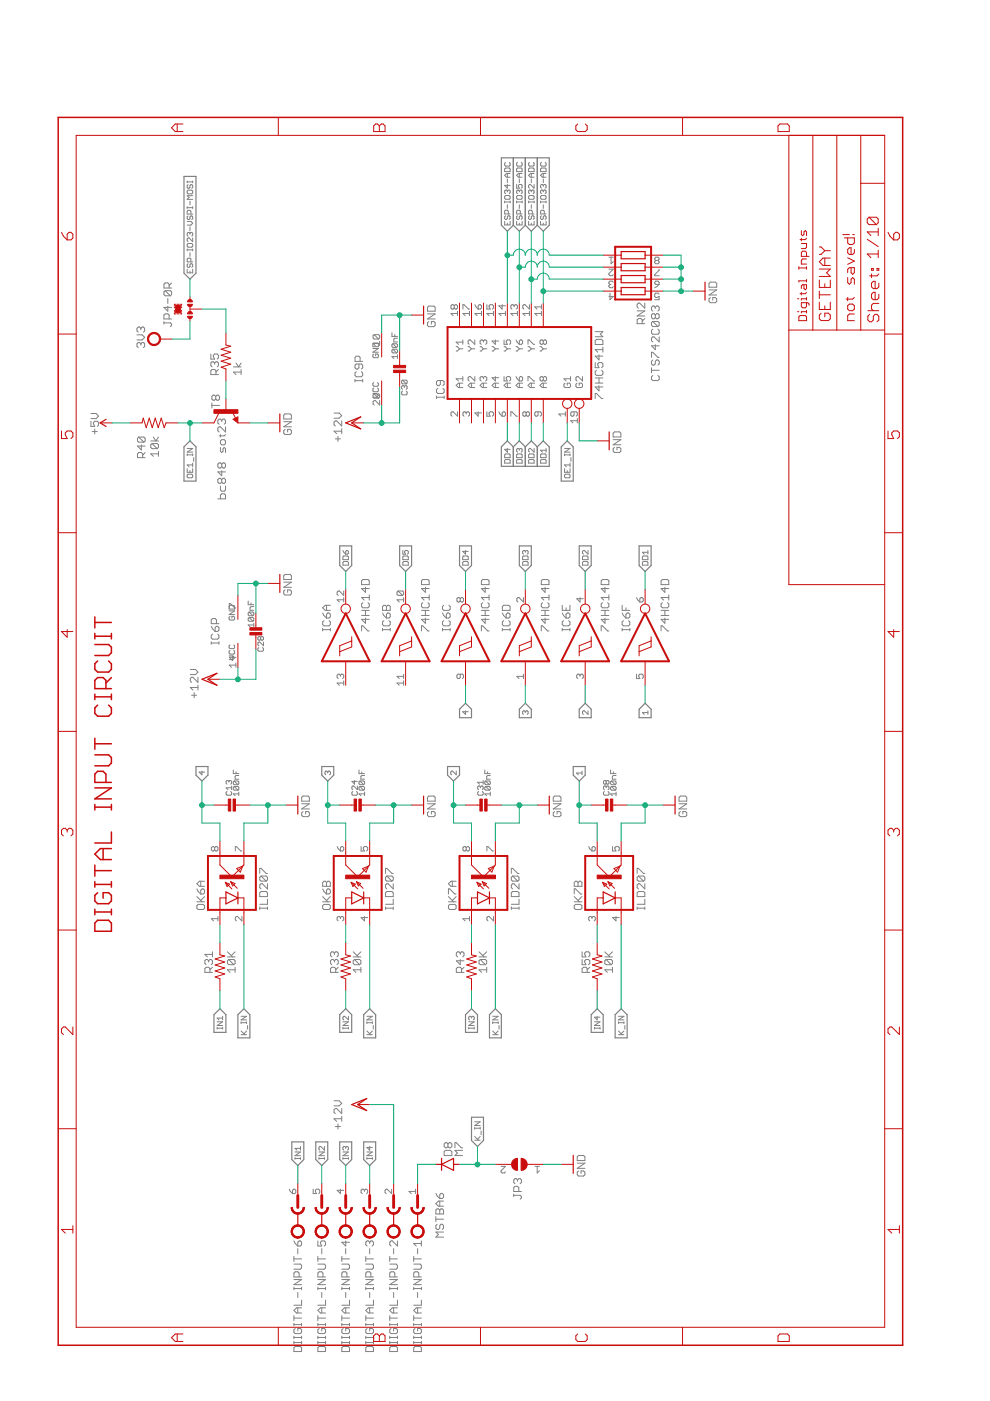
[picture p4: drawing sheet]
<svg xmlns="http://www.w3.org/2000/svg" width="210mm" height="297mm" viewBox="0 0 210 297" stroke-linecap="round" stroke-linejoin="round" font-family="sans-serif">
<g fill="none" stroke="#808080" stroke-width=".21">
<path d="M39.7 38.4v.4M39.7 38.6h1.2M39.9 39.1l-.2 .2v.4l.4 .2 .2-.2v-.4l.4-.2 .2 .2v.4l-.2 .2M40.9 38.4v.4M107.2 34.4l-.2 .2v.4l.2 .2h.8l.2-.2v-.4l-.2-.2M107.2 35.6h.8l.2 .2v.6h-1.2v-.6zM107.6 36.8v.8M107.6 38v.7M107.6 39.1v.8l-.6-.6h1.2M108.2 36.8h-.8l-.4 .4 .4 .4h.8M109.5 39.1v.8h.6l-.2-.4 .2-.4h.4l.2 .2v.4l-.2 .2M109.7 34.4l-.2 .2v.4l.2 .2h.8l.2-.2v-.4l-.2-.2"/>
<path d="M109.7 35.6h.8l.2 .2v.6h-1.2v-.6zM110.1 36.8v.8M110.1 38v.7M110.7 36.8h-.8l-.4 .4 .4 .4h.8M112.3 35.6h.8l.1 .2v.6h-1.1v-.6zM112.3 34.4l-.2 .2v.4l.2 .2h.8l.1-.2v-.4l-.1-.2M112.6 36.8v.8M112.6 38v.7M113.2 39.1v.8l-.7-.8-.4 .2v.4l.2 .2M113.2 36.8h-.7l-.4 .4 .4 .4h.7M114.8 35.6h.8l.2 .2v.6h-1.2v-.6zM114.8 34.4l-.2 .2v.4l.2 .2h.8l.2-.2v-.4l-.2-.2"/>
<path d="M115.2 36.8v.8M115.2 38v.7M115.2 39.3v.2M115.2 39.3l-.2-.2-.4 .2v.4l.2 .2M115.2 39.3l.2-.2 .4 .2v.4l-.2 .2M115.8 36.8h-.8l-.4 .4 .4 .4h.8M36.4 60l-.5 .5M39.7 46.9h.8l.4 .4-.4 .4h-.8M39.7 43.8v.4M39.7 52.8v.4M39.7 57.1v.7h1.2v-.7M39.7 53h1.2"/>
<path d="M39.7 44h1.2M39.9 55.9l-.2 .2v.4l.4 .2 .2-.2v-.4l.4-.2 .2 .2v.4l-.2 .2M39.9 45.8l-.2 .2v.4l.2 .1 .4-.1v-.4l.2-.2 .4 .2v.4l-.2 .1M39.9 40.3h.8l.2 .2v.4l-.2 .2h-.8l-.2-.2v-.4zM39.9 51.6h.8l.2 .2v.4l-.2 .2h-.8l-.2-.2v-.4zM40.3 49.5l-.2-.2-.4 .2v.4l.2 .2M40.3 49.5l.2-.2 .4 .2v.4l-.2 .2M40.3 42.7v.7M40.3 48.1v.8M40.3 49.5v.2M40.3 53.6v.8M40.3 57.5v.3"/>
<path d="M40.5 45.4v-.6l-.2-.2h-.4l-.2 .2v.6h1.2M40.5 55.5v-.6l-.2-.2h-.4l-.2 .2v.6h1.2M40.9 41.5h-1.2l.4 .4-.4 .4h1.2M40.9 50.4v.8l-.8-.8-.4 .3v.3l.2 .2M40.9 43.8v.4M40.9 52.8v.4M107 41.7l.2-.2h.8l.2 .2v.3l-.2 .2h-.8l-.2-.2zM107 42.6v.4M107 46.9v.8h1.2v-.8M107 42.8h1.2M107.2 45.7l-.2 .3v.3l.2 .2 .4-.2v-.3l.2-.3 .4 .3v.3l-.2 .2M107.6 40.5v.2"/>
<path d="M107.6 43.4v.8M107.6 47.3v.4M107.6 40.5l-.2-.2-.4 .2v.4l.2 .2M107.6 40.5l.2-.2 .4 .2v.4l-.2 .2M107.8 45.4v-.6l-.2-.2h-.4l-.2 .2v.6h1.2M108.2 42.6v.4M109.5 42.6v.4M109.5 46.9v.8h1.2v-.8M109.5 42.8h1.2M109.7 41.5h.8l.2 .2v.3l-.2 .2h-.8l-.2-.2v-.3zM109.7 45.7l-.2 .3v.3l.2 .2 .4-.2v-.3l.2-.3 .4 .3v.3l-.2 .2M110.1 40.5l-.2-.2-.4 .2v.4l.2 .2"/>
<path d="M110.1 40.5v.2M110.1 43.4v.8M110.1 47.3v.4M110.1 40.5l.2-.2 .4 .2v.4l-.2 .2M110.3 45.4v-.6l-.2-.2h-.4l-.2 .2v.6h1.2M110.7 42.6v.4M112.1 46.9v.8h1.1v-.8M112.1 42.8h1.1M112.1 41.7l.2-.2h.8l.1 .2v.3l-.1 .2h-.8l-.2-.2zM112.1 42.6v.4M112.3 45.7l-.2 .3v.3l.2 .2 .3-.2v-.3l.3-.3 .3 .3v.3l-.1 .2M112.6 40.5v.2"/>
<path d="M112.6 43.4v.8M112.6 47.3v.4M112.6 40.5l-.1-.2-.4 .2v.4l.2 .2M112.6 40.5l.3-.2 .3 .2v.4l-.1 .2M112.9 45.4v-.6l-.3-.2h-.3l-.2 .2v.6h1.1M113.2 42.6v.4M114.6 46.9v.8h1.2v-.8M114.6 42.8h1.2M114.6 41.7l.2-.2h.8l.2 .2v.3l-.2 .2h-.8l-.2-.2zM114.6 42.6v.4M114.8 45.7l-.2 .3v.3l.2 .2 .4-.2v-.3l.2-.3 .4 .3v.3l-.2 .2M115.2 40.5l-.2-.2-.4 .2v.4l.2 .2"/>
<path d="M115.2 40.5v.2M115.2 43.4v.8M115.2 47.3v.4M115.2 40.5l.2-.2 .4 .2v.4l-.2 .2M115.4 45.4v-.6l-.2-.2h-.4l-.2 .2v.6h1.2M115.8 42.6v.4M129.1 57.1h.9l-.9 .9v.2l.2 .3h.5l.2-.3M129.1 54.5h.9M129.6 54.5v1.4l.4-.4M130 59.8l-.2-.2h-.5l-.2 .2 .2 .5M138.8 59.8l.2-.2h.5l.2 .2v.5h-.7zM139 55.2l-.2-.2 .2-.5h.5l.2 .3-.2 .4"/>
<path d="M139 55.2l-.2 .3 .2 .4h.5l.2-.2-.2-.5M139 55.2h.5M139.7 57.1v.2l-.9 .9v.3h.9M150.6 59.8h1.1l.3 .3v.8h-1.7v-.8zM29 71h1.1l.6 .5-.6 .6h-1.1M29.9 72.9l-.3-.3h-.3l-.3 .3v.5l.3 .3M29.9 69.6l-.3-.3h-.3l-.3 .3v.6l.3 .2M29.9 72.9l.2-.3h.3l.3 .3v.5l-.3 .3M29.9 69.6v.3M29.9 72.9v.3M29.9 69.6l.2-.3h.3l.3 .3v.6l-.3 .2M34.8 68.5h1.3l.3 .2v.3l-.3 .3"/>
<path d="M34.8 68.2v.5M35 61.6h1.1l.3 .3v.5l-.3 .3M35 61.6l-.2 .3v.5l.2 .3h1.1M35 61.6l1.1 1.1M35.6 64.9v1.1l-.8-.8h1.6M35.6 63.3v1M35.9 67.6v-.8l-.3-.3h-.6l-.2 .3v.8h1.6M35.9 61.1v-.8l-.3-.3h-.6l-.2 .3v.8h1.6M44.7 75.1v1h.8l-.3-.5v-.3l.3-.2h.6l.2 .2v.6l-.2 .2M45.5 77l.3-.3h.3l.2 .3v.5l-.2 .3M45.5 77v.2M45.5 77l-.3-.3h-.2l-.3 .3v.5l.3 .3"/>
<path d="M45.8 79.4v-.8l-.3-.3h-.5l-.3 .3v.8h1.6M46.3 78.3l-.5 .6M49.5 77.8h1.6M50 77l.6 .8 .5-.8M51.1 78.9h-1.6l.5 .5M51.1 78.3v1.1M75.5 78.8l-.2 .3v.5l.2 .3h1.1l.3-.3v-.5l-.3-.3M76.1 77.2v.8l-.3 .3h-.3l-.2-.3v-.6l.2-.2h1.1l.3 .2v.6l-.3 .3M76.3 76.6v-.8l-.2-.3h-.6l-.2 .3v.8h1.6M79.1 73.9h1.1l-1.1 .8h1.1M79.2 75.1l-.1 .1v.4l.1 .2h.8l.2-.2v-.4l-.2-.1h-.3v.4M79.2 72.7h.8l.2 .2v.6h-1.1v-.6z"/>
<path d="M79.3 71l-.2 .2v.4l.2 .3h1M79.3 71h1l.2 .2v.4l-.2 .3M79.3 71l1 .9M80.5 72.8h-1.4l.5 .5M80.5 72.3v1M83.1 70.5v.8h1.2M83.3 72.9h.8l.2 .2v.4l-.2 .2M83.3 74h.8l.2 .3v.3l-.2 .2M83.3 74l-.2 .3v.3l.2 .2h.8M83.3 72.9l-.2 .2v.4l.2 .2h.8M83.3 74l.8 .8M83.3 72.9l.8 .8"/>
<path d="M83.7 70.9v.4M84.3 75.6h-1.2l.4 .4M84.3 75.2v.8M84.3 71.7h-.6l-.2 .2v.6h.8M90.6 66.5h1.7l-1.7 1.1h1.7M90.9 68.2l-.3 .3v.5l.3 .3h1.1l.3-.3v-.5l-.3-.3h-.5v.5M90.9 64.9h1.1l.3 .3v.8h-1.7v-.8zM96.3 64.8l.2-.2 .5 .2v.5l-.2 .2-.5-.2M96.3 64.8l-.2-.2-.5 .2v.5l.2 .2 .5-.2M96.3 64.8v.5M96.7 73.5h.2l.5 .5M97 66v.9"/>
<path d="M97 66.5h-1.4l.5 .4M97.4 74l-.5 .4h-.2M97.4 74h.7M98.1 72.5h-1.4l.5 .5M98.1 72.1v.9M98.1 79.8v1M98.1 65.5v-.9h.3l.9 .9h.2M99.3 73.5h.2l.4 .5M99.5 66v.9M99.5 66.5h-1.4l.5 .4M99.9 74l-.4 .4h-.2M99.9 74h.8"/>
<path d="M100.7 72.1v.9l-1-.9-.4 .2v.5l.2 .2M100.7 79.8v1l-1-1-.4 .3v.4l.2 .3M100.7 64.6l.7 .9M101.4 64.8l.5-.2 .2 .2v.5l-.2 .2h-.5zM101.8 73.5h.2l.5 .5M102.1 66v.9M102.1 66.5h-1.4l.5 .4M102.5 72.3l.2-.2 .5 .2v.5l-.2 .2M102.5 72.3l-.2-.2-.5 .2v.5l.2 .2M102.5 72.3v.2M102.5 74l-.5 .4h-.2M102.5 74h.7"/>
<path d="M103.2 64.6v.9h.7l-.2-.4 .2-.5h.5l.2 .2v.5l-.2 .2M104.3 73.5h.3l.4 .5M104.6 66v.9M104.6 66.5h-1.4l.5 .4M105 72.1v.9l-.7-.7h1.4M105 79.8v1l-.7-.7h1.4M105 74l-.4 .4h-.3M105 74h.7M106.5 64.6v.9l-.7-.7h1.4M106.9 72.1v.9h.7l-.3-.7 .3-.2h.4l.3 .2v.5l-.3 .2M106.9 79.8v1h.7l-.3-.5 .3-.5h.4l.3 .3v.4l-.3 .3M106.9 73.5h.2l.5 .5"/>
<path d="M107.2 66v.9M107.2 66.5h-1.4l.4 .4M107.6 74l-.5 .4h-.2M107.6 74h.7M109 64.8l-.2-.2-.5 .2v.5l.2 .2M109 64.8l.2-.2 .5 .2v.5l-.2 .2M109 64.8v.3M109.4 79.8l.7 1M109.4 73.5h.2l.5 .5M109.4 72.1l.7 .9M109.7 66.5h-1.4l.5 .4M109.7 66v.9"/>
<path d="M110.1 72.3l.5-.2 .2 .2v.5l-.2 .2h-.5zM110.1 74l-.5 .4h-.2M110.1 74h.7M112 73v-.9h.2l.9 .9h.2M112 73.5h.2l.4 .5M112.2 64.6v.9l-.9-.9-.5 .2v.5l.3 .2M112.2 66v.9M112.2 66.5h-1.4l.5 .4M112.6 74l-.4 .4h-.2M112.6 74h.7M114.5 73.5h.2l.5 .5M114.8 64.6v.9"/>
<path d="M114.8 66v.9M114.8 66.5h-1.4l.5 .4M114.8 65.1h-1.4l.5 .4M115.2 72.3l-.2-.2-.5 .2v.5l.2 .2 .5-.2M115.2 72.3l.2-.2 .5 .2v.5l-.2 .2-.5-.2M115.2 72.3v.5M115.2 74l-.5 .4h-.2M115.2 74h.7M121 79.8v1M123.5 79.8v1l-.9-1-.5 .3v.4l.2 .3M126.2 76.9v1.1h.8l-.3-.6v-.3l.3-.2h.6l.2 .2v.6l-.2 .3M126.2 70.3h1.6l-.5 .6 .5 .5h-1.6"/>
<path d="M126.5 71.9h1.1l.2 .3v.8h-1.6v-.8zM126.5 78.5l-.3 .3v.5l.3 .3h1.1l.2-.3v-.5l-.2-.3M127 75.2v1.1l-.8-.8h1.6M127.8 73.6v1.1M127.8 74.1h-1.6l.5 .6M129.3 60.3l-.2 .2 .2 .5h.5l.2-.2M129.3 60.3h.3M129.3 62.1v1.4l.7-.7h-.9M135.1 65.9h1.6l-1.6 1.1h1.6M136.2 68.6v-.8l-.3-.3h-.5l-.3 .3v.8h1.6M136.7 64.3v1l-1.1-1h-.2l-.3 .2v.6l.3 .2M136.7 67.5l-.5 .6"/>
<path d="M138.1 75.8v-1.1h.3l1.1 1.1h.3M138.1 78v1.1M138.1 78.5h1.7M138.4 68.2h1.1l.3 .2v.6l-.3 .2M138.4 79.6l-.3 .3v.5l.3 .3h1.1l.3-.3v-.5l-.3-.3M138.4 68.2l-.3 .2v.6l.3 .2h1.1M138.4 69.8l-.3 .3v.5l.3 .3h1.1l.3-.3v-.5l-.3-.3M138.4 76.3l-.3 .3v.6l.3 .2h.3l.2-.2v-.6l.3-.3h.3l.3 .3v.6l-.3 .2M138.4 68.2l1.1 1M138.9 66.8l-.2-.3h-.3l-.3 .3v.5l.3 .3h.3l.2-.3M138.9 66.8l.3-.3h.3l.3 .3v.5l-.3 .3h-.3l-.3-.3M138.9 65.2l-.2-.3h-.3l-.3 .3v.5l.3 .3"/>
<path d="M138.9 65.2l.3-.3h.3l.3 .3v.5l-.3 .3M138.9 65.2v.2M138.9 66.8v.5M138.9 73.1v1l-.8-.8h1.7M139.7 62.4l-.2-.3h-.5l-.2 .3v.4l.2 .3 .7-.3v.7h-.9M139.7 60.3l-.9 .7M139.8 71.4v1.1l-1.1-1.1h-.3l-.3 .3v.5l.3 .3M150.3 61.5h1.7l-1.7 1h1.7M150.6 63.1l-.3 .3v.5l.3 .3h1.1l.3-.3v-.5l-.3-.3h-.6v.5M19.3 89.3v1.1h.8l-.3-.5v-.3l.3-.3h.5l.3 .3v.5l-.3 .3M19.3 87.7h1.1l.5 .5-.5 .6h-1.1M19.5 91.5h1.1"/>
<path d="M20.1 91v1M29.4 92.7h1.1l.3 .2v.6l-.3 .2M29.4 92.7l-.3 .2v.6l.3 .2h1.1M29.4 92.7l1.1 1M30 94.3v1.1l-.9-.8h1.7M30.2 97v-.8l-.2-.3h-.6l-.3 .3v.8h1.7M30.8 95.9l-.6 .6M32 93.5h1.6M32.2 94h1.1l.3 .3v.5l-.3 .3M32.2 94l-.2 .3v.5l.2 .3h1.1M32.2 94l1.1 1.1M32.5 92.7l.6 .8 .5-.8"/>
<path d="M33.6 96.2h-1.6l.5 .6M33.6 95.7v1.1M39.7 96.2v.4M39.7 99.4v.7h1.2v-.7M39.7 95.1h1.2l-1.2 .8h1.2M39.7 96.4h1.2M40.3 99.8v.3M40.9 96.2v.4M40.9 98.2v.8M40.9 98.6h-1.2l.4 .4M41.1 97v.8M44.9 86h1.6"/>
<path d="M44.9 85.4v1.1M45.7 84.1l-.2-.3h-.3l-.3 .3v.5l.3 .3h.3l.2-.3M45.7 84.1l.3-.3h.3l.2 .3v.5l-.2 .3h-.3l-.3-.3M45.7 84.1v.5M46.7 93.5l.3-.3h.5l.3 .3v.5l-.3 .3h-.5l-.3-.3zM46.7 94.9v.8l.3 .2 .3-.2v-.6l.2-.2 .3 .2v.8M46.7 92.1v.6M47 98.4l.3-.3h.2l.3 .3v.6l-.3 .2h-.2l-.3-.2M47 89.1l-.3-.2h-.2l-.3 .2v.6l.3 .2M47 89.1l.3-.2h.2l.3 .2v.6l-.3 .2M47 98.4l-.3-.3h-.2l-.3 .3v.6l.3 .2h.2l.3-.2M47 89.1v.3"/>
<path d="M47 98.4v.6M47 99.8v1.1l-.8-.8h1.6M47.8 90.5v1.1l-1.1-1.1h-.2l-.3 .3v.5l.3 .3M47.8 92.1l-.3 .3h-1M60.2 89.4h1.6l-1.6 1.1h1.6M60.4 87.8h1.1l.3 .2v.8h-1.6v-.8zM60.4 91l-.2 .3v.5l.2 .3h1.1l.3-.3v-.5l-.3-.3h-.5v.6M70.8 87.6h1.1l.6 .5-.6 .6h-1.1M71.1 93h1.1M71.6 92.5v1.1M72.5 91.4h-1.7l.6 .5M72.5 89.2v1.1l-1.1-1.1h-.3l-.3 .3v.5l.3 .3"/>
<path d="M72.5 90.9v1M75.3 80.7h1.6M75.3 80.4v.6M76.9 80.4v.6M79.1 83.4h.7l.4 .4-.4 .4h-.7M79.2 81.1l-.1 .2v.4l.1 .2h.8l.2-.2v-.4l-.2-.2M79.2 82.3l-.1 .2v.4l.1 .2h.8l.2-.2v-.4l-.2-.2M79.3 83.5l-.2 .2v.5l.2 .2h1M79.3 83.5h1l.2 .2v.5l-.2 .2M79.3 83.5l1 .9M80.5 84.9v1l-.9-1-.5 .3v.4l.2 .3M85.3 82.9l-.1 .2v.4l.1 .2h.8l.2-.2v-.4l-.2-.2"/>
<path d="M85.3 80.6l-.1 .2v.4l.1 .2h.8M85.3 80.6h.8l.2 .2v.4l-.2 .2M85.3 80.6l.8 .8M85.7 82l-.1-.2-.4 .2v.4l.1 .1M85.7 82l.2-.2 .4 .2v.4l-.2 .1M85.7 82v.2M92.5 84.2h1.7M92.5 84v.5M92.8 82.3l-.3 .3v.5l.3 .3h1.1l.3-.3v-.5l-.3-.3M93.4 80.7v.8l-.3 .3h-.3l-.3-.3v-.5l.3-.3h1.1l.3 .3v.5l-.3 .3M94.2 84v.5M97 87.3v.9l-.9-.9-.5 .2v.5l.2 .2"/>
<path d="M97.4 81.2v1M98.1 81.2h-.9l-.5 .5 .5 .5h.9M98.1 80.3h-1.4l.5 .5M98.8 87.5l-.2-.2-.5 .2v.5l.3 .2M98.8 87.5l.3-.2 .4 .2v.5l-.2 .2M98.8 87.5v.3M99.9 81.2v1M100.7 81.2h-1l-.4 .5 .4 .5h1M101.4 87.3v.9l-.7-.7h1.4M102.5 80.1l.2-.3 .5 .3v.4l-.2 .3M102.5 80.1l-.2-.3-.5 .3v.4l.2 .3M102.5 80.1v.2"/>
<path d="M102.5 81.2v1M103.2 81.2h-.9l-.5 .5 .5 .5h.9M103.2 87.3v.9h.7l-.2-.4 .2-.5h.5l.2 .2v.5l-.2 .2M105 81.2v1M105.7 81.2h-.9l-.5 .5 .5 .5h.9M105.8 87.3l.7 .9M106.5 87.5l.4-.2 .3 .2v.5l-.3 .2h-.4zM107 97.6l.2-.2h.8l.2 .2v.6h-1.2zM107.2 96.2h.8l.2 .2v.6h-1.2v-.6zM107.6 81.2v1M107.6 95.1v.8l-.6-.6h1.2M108.3 81.2h-1l-.4 .5 .4 .5h1"/>
<path d="M108.3 88.2v-.9h.2l1 .9h.2M109.5 97.6l.2-.2h.8l.2 .2v.6h-1.2zM109.7 96.2h.8l.2 .2v.6h-1.2v-.6zM110.1 95.3l-.2-.2-.4 .2v.4l.2 .2M110.1 80.1l.5-.3 .2 .3v.4l-.2 .3h-.5zM110.1 81.2v1M110.1 95.3v.2M110.1 95.3l.2-.2 .4 .2v.4l-.2 .2M110.8 81.2h-.9l-.5 .5 .5 .5h.9M111.5 87.5l-.2-.2-.5 .2v.5l.3 .2 .4-.2M111.5 87.5l.3-.2 .4 .2v.5l-.2 .2-.5-.2M111.5 87.5v.5"/>
<path d="M112 80.8v-1h.2l.9 1h.2M112.1 97.6l.2-.2h.8l.1 .2v.6h-1.1zM112.3 96.2h.8l.1 .2v.6h-1.1v-.6zM112.6 81.2v1M113.2 95.1v.8l-.7-.8-.4 .2v.4l.2 .2M113.3 81.2h-.9l-.4 .5 .4 .5h.9M114.1 87.3v.7l-.2 .2-.5-.2v-.5l.2-.2h1l.2 .2v.5l-.2 .2M114.6 97.6l.2-.2h.8l.2 .2v.6h-1.2zM114.8 96.2h.8l.2 .2v.6h-1.2v-.6zM115.2 80.1l-.2-.3-.5 .3v.4l.2 .3 .5-.3M115.2 80.1l.2-.3 .5 .3v.4l-.2 .3-.5-.3M115.2 80.1v.4"/>
<path d="M115.2 81.2v1M115.8 95.1v.8M115.8 95.5h-1.2l.4 .4M115.9 81.2h-.9l-.5 .5 .5 .5h.9M119.7 99.4v.7h1.2v-.7M119.7 95.1h1.2l-1.2 .8h1.2M119.7 96.2v.4M119.7 96.4h1.2M119.8 81.2l-.2 .3v.4l.2 .3h.9l.3-.3v-.4l-.3-.3h-.4v.5M119.9 87.8h-1.4l.4 .4M119.9 87.3v.9M120.3 99.8v.3"/>
<path d="M120.9 96.2v.4M120.9 98.2v.8M120.9 98.6h-1.2l.4 .4M121 80.3h-1.4l.4 .5M121.1 97v.8M121.7 87.3v.7l-.2 .2-.5-.2v-.5l.2-.2h1l.2 .2v.5l-.2 .2M122.3 81.2l-.2 .3v.4l.2 .3h1l.2-.3v-.4l-.2-.3h-.5v.5M122.4 88.7v1M122.4 89.2h-1.4l.5 .5M126.2 84.5v-1.1h.3l1.1 1.1h.2M126.2 81.2h1.6M126.2 80.1h1.6"/>
<path d="M127 81.8v1.1l-.8-.9h1.6M127 80.1v1.1M130 93.2h1.6l-1.6 1.1h1.6M130.3 94.8l-.3 .3v.6l.3 .2h1.1l.2-.2v-.6l-.2-.3h-.6v.6M130.3 91.6h1.1l.2 .2v.8h-1.6v-.8zM39.9 100.5h.8l.2 .2v.4l-.2 .2h-.8l-.2-.2v-.4zM46.2 105.8h1.6v-.8l-.3-.3h-.5l-.3 .3v.8M46.7 103.1v.8l.3 .2h.5l.3-.2v-.8M47 101.7l.3-.3h.2l.3 .3v.5l-.3 .3h-.2l-.3-.3M47 101.7l-.3-.3h-.2l-.3 .3v.5l.3 .3h.2l.3-.3M47 101.7v.5M72.7 118.1l.2-.2h.8l.2 .2v.6h-1.2z"/>
<path d="M72.7 116.7l.6 .8M72.9 119h.8l.2 .3v.5h-1.2v-.5zM73.3 116.9l.2-.2 .4 .2v.4l-.2 .2h-.4zM85.4 116.7v.8h.6l-.2-.4 .2-.4h.4l.2 .2v.4l-.2 .2M85.4 118.1l.2-.2h.8l.2 .2v.6h-1.2zM85.6 119h.8l.2 .3v.5h-1.2v-.5zM98.3 117.9h.8l.2 .2v.6h-1.2v-.6zM98.3 119h.8l.2 .3v.5h-1.2v-.5zM98.7 116.7v.8l-.6-.6h1.2M111 117.9h.8l.2 .2v.6h-1.2v-.6zM111 119h.8l.2 .3v.5h-1.2v-.5zM111.4 116.9l-.2-.2-.4 .2v.4l.2 .2"/>
<path d="M111.4 116.9l.2-.2 .4 .2v.4l-.2 .2M111.4 116.9v.2M119.7 100.7l.2-.2h.8l.2 .2v.4l-.2 .2h-.8l-.2-.2zM123.7 117.9h.8l.2 .2v.6h-1.2v-.6zM123.7 119h.8l.2 .3v.5h-1.2v-.5zM124.7 116.7v.8l-.8-.8-.4 .2v.4l.2 .2M136.2 118.1l.2-.2h.8l.2 .2v.6h-1.2zM136.4 119h.8l.2 .3v.5h-1.2v-.5zM137.4 116.7v.8M137.4 117.1h-1.2l.4 .4M44.8 136.3h1.6M44.8 136.1v.5"/>
<path d="M44.8 132.8l.8 1.1M45.1 134.4l-.3 .3v.5l.3 .3h1l.3-.3v-.5l-.3-.3M45.6 133.1l.3-.3h.2l.3 .3v.5l-.3 .3h-.5zM45.9 132.2v-.8l-.3-.3h-.5l-.3 .3v.8h1.6M46.4 136.1v.5M48.6 129.5h1.1l-1.1 .8h1.1M48.6 139.1h.8l.3 .4-.3 .3h-.8M48.6 128.9v-.9h.3l.9 .9h.2M48.8 136.7l-.2 .2v.4l.2 .2h.8l.1-.2v-.4l-.1-.2M48.8 130.7l-.2 .2v.4l.2 .2h.8l.1-.2v-.4l-.1-.2h-.4v.4M48.8 128.4h.8l.1 .1v.6h-1.1v-.6zM48.8 137.9l-.2 .2v.4l.2 .2h.8l.1-.2v-.4l-.1-.2"/>
<path d="M49.3 139.1v1l-.7-.7h1.4M52.6 127.4v.8h1.2M52.8 129.8h.8l.2 .2v.4l-.2 .2M52.8 130.9h.8l.2 .2v.4l-.2 .2M52.8 130.9l-.2 .2v.4l.2 .2h.8M52.8 129.8l-.2 .2v.4l.2 .2h.8M52.8 130.9l.8 .8M52.8 129.8l.8 .8M53.2 127.8v.4M53.8 128.6h-.6l-.2 .2v.6h.8M53.8 132.5h-1.2l.4 .4M53.8 132.1v.8"/>
<path d="M54.9 137.3l-.2 .2v.4l.2 .2h.7l.3-.2v-.4l-.3-.2M55.3 135.1l.2-.1 .4 .1v.4l-.3 .2-.3-.2M55.3 135.1l-.2-.1-.4 .1v.4l.2 .2 .4-.2M55.3 135.1v.4M55.9 136.1v.8l-.8-.8-.4 .2v.4l.2 .2M60.2 122.1l.2-.3h1.1l.3 .3v.8h-1.6zM60.2 123.4h1.6l-1.6 1.1h1.6M60.4 125.1l-.2 .2v.6l.2 .3h1.1l.3-.3v-.6l-.3-.2h-.5v.5M68.4 133.5h1.6M68.4 133.2v.6M68.4 130l.3 .5 .5 .5M68.7 131.6l-.3 .3v.5l.3 .3h1.1l.2-.3v-.5l-.2-.3"/>
<path d="M69.2 128.3v1.1M69.5 130h.3l.2 .2v.6l-.2 .2h-.6v-.8zM70 128.3h-1l-.6 .6 .6 .5h1M70 133.2v.6M72.9 127.2h-1.4l.4 .4M72.9 125.3v.9l-1-.9h-.2l-.2 .2v.5l.2 .2M72.9 126.7v.9M76.7 133.8v-1.1h.2l1.1 1.1h.3M76.7 130.5h1.6M76.7 129.4h1.6M76.9 122.9h1.1l.3 .2v.9h-1.6v-.9zM76.9 127.8l-.2 .3v.5l.2 .3h1.1l.3-.3v-.5l-.3-.3"/>
<path d="M77.5 131v1.1l-.8-.8h1.6M77.5 124.5v1.1l-.8-.8h1.6M77.5 129.4v1.1M78.3 126.1v1.1M78.3 126.7h-1.6l.5 .5M81.1 128.6l.3-.3h.3l.2 .3 .3-.3h.3l.2 .3v.8h-1.6zM81.1 133.5h1.6M81.1 133.2v.6M81.1 130l.3 .5 .5 .5M81.4 131.6l-.3 .3v.5l.3 .3h1.1l.2-.3v-.5l-.2-.3M81.9 128.6v.8M82.2 130h.3l.2 .2v.6l-.2 .2h-.6v-.8z"/>
<path d="M82.7 133.2v.6M84.4 125.3h.9l.3 .2v.5l-.3 .2M84.4 125.3l-.2 .2v.5l.2 .2h.9M84.4 125.3l.9 .9M85.6 127.2h-1.4l.4 .4M85.6 126.7v.9M89.4 133.8v-1.1h.2l1.1 1.1h.3M89.4 130.5h1.6M89.4 129.4h1.6M89.4 123.1l.2-.2h1.1l.3 .2v.9h-1.6zM89.6 127.8l-.2 .3v.5l.2 .3h1.1l.3-.3v-.5l-.3-.3M90.2 131v1.1l-.8-.8h1.6"/>
<path d="M90.2 124.5v1.1l-.8-.8h1.6M90.2 129.4v1.1M91 126.7h-1.6l.5 .5M91 126.1v1.1M93.8 133.5h1.6M93.8 133.2v.6M93.8 130l.3 .5 .5 .5M94.1 131.6l-.3 .3v.5l.3 .3h1.1l.2-.3v-.5l-.2-.3M94.1 128.3l-.3 .3v.5l.3 .3h1.1l.2-.3v-.5l-.2-.3M94.9 130h.3l.2 .2v.6l-.2 .2h-.6v-.8zM95.4 133.2v.6M97.6 126.9l-.3-.2-.4 .2v.5l.2 .2 .5-.2"/>
<path d="M97.6 126.9l.2-.2 .5 .2v.5l-.3 .2-.4-.2M97.6 126.9v.5M102.1 133.8v-1.1h.2l1.1 1.1h.3M102.1 130.5h1.6M102.1 129.4h1.6M102.1 123.1l.2-.2h1.1l.3 .2v.9h-1.6zM102.3 127.8l-.2 .3v.5l.2 .3h1.1l.3-.3v-.5l-.3-.3M102.9 131v1.1l-.8-.8h1.6M102.9 124.5v1.1l-.8-.8h1.6M102.9 129.4v1.1M103.7 126.7h-1.6l.5 .5M103.7 126.1v1.1"/>
<path d="M106.5 128.6l.3-.3h1.1l.2 .3v.8h-1.6zM106.5 133.5h1.6M106.5 133.2v.6M106.5 130l.3 .5 .5 .5M106.8 131.6l-.3 .3v.5l.3 .3h1.1l.2-.3v-.5l-.2-.3M107.3 130.2l.3-.2h.3l.2 .2v.6l-.2 .2h-.6zM108.1 133.2v.6M111 126.7v.9l-1-.9h-.2l-.2 .2v.5l.2 .2M114.8 133.8v-1.1h.2l1.1 1.1h.3M114.8 130.5h1.6M114.8 129.4h1.6M114.8 123.1l.2-.2h1.1l.3 .2v.9h-1.6z"/>
<path d="M115 127.8l-.2 .3v.5l.2 .3h1.1l.3-.3v-.5l-.3-.3M115.6 131v1.1l-.8-.8h1.6M115.6 124.5v1.1l-.8-.8h1.6M115.6 129.4v1.1M116.4 126.7h-1.6l.5 .5M116.4 126.1v1.1M119.2 128.3v1.1h1.6v-1.1M119.2 133.5h1.6M119.2 133.2v.6M119.2 130l.3 .5 .5 .5M119.5 131.6l-.3 .3v.5l.3 .3h1.1l.2-.3v-.5l-.2-.3M120 130.2l.3-.2h.3l.2 .2v.6l-.2 .2h-.6z"/>
<path d="M120 128.9v.5M120.8 133.2v.6M123 126.7v.9l-.7-.7h1.4M127.5 133.8v-1.1h.2l1.1 1.1h.3M127.5 130.5h1.6M127.5 129.4h1.6M127.5 123.1l.2-.2h1.1l.3 .2v.9h-1.6zM127.7 127.8l-.2 .3v.5l.2 .3h1.1l.3-.3v-.5l-.3-.3M128.3 131v1.1l-.8-.8h1.6M128.3 124.5v1.1l-.8-.8h1.6M128.3 129.4v1.1M129.1 126.7h-1.6l.5 .5"/>
<path d="M129.1 126.1v1.1M131.9 128.3v1.1h1.6M131.9 133.5h1.6M131.9 133.2v.6M131.9 130l.3 .5 .5 .5M132.2 131.6l-.3 .3v.5l.3 .3h1.1l.2-.3v-.5l-.2-.3M132.7 130.2l.3-.2h.3l.2 .2v.6l-.2 .2h-.6zM132.7 128.9v.5M133.5 133.2v.6M135 126.7l.7 .9M135.7 126.9l.4-.2 .3 .2v.5l-.3 .2h-.4zM140.2 133.8v-1.1h.2l1.1 1.1h.3"/>
<path d="M140.2 130.5h1.6M140.2 129.4h1.6M140.2 123.1l.2-.2h1.1l.3 .2v.9h-1.6zM140.4 127.8l-.2 .3v.5l.2 .3h1.1l.3-.3v-.5l-.3-.3M141 131v1.1l-.8-.8h1.6M141 124.5v1.1l-.8-.8h1.6M141 129.4v1.1M141.8 126.7h-1.6l.5 .5M141.8 126.1v1.1M40.3 141.9h1.1l.6 .6-.6 .5h-1.1M40.6 147.4h1.1M41.2 146.9v1"/>
<path d="M42 145.8h-1.7l.6 .5M42 143.6v1.1l-1.1-1.1h-.3l-.3 .2v.6l.3 .3M42 145.2v1.1M50 140.5v1M50 141h-1.4l.5 .5M72.2 143.2l.2-.3 .5 .3v.4l-.3 .3M72.2 143.2l-.3-.3-.4 .3v.4l.2 .3M72.2 143.2v.2M72.9 144.8h-1.4l.4 .5M72.9 144.4v.9M85.6 144.8h-1.4l.4 .5M85.6 142.9v1"/>
<path d="M85.6 144.4v.9M85.6 143.4h-1.4l.4 .5M97.6 142.9v.7l-.3 .3-.4-.3v-.4l.2-.3h.9l.3 .3v.4l-.3 .3M98.7 150.7v.8l-.6-.6h1.2M111 143.4h-1.4l.4 .5M111 142.9v1M111.4 150.9l.2-.2 .4 .2v.4l-.2 .2M111.4 150.9l-.2-.2-.4 .2v.4l.2 .2M111.4 150.9v.2M123 143.2l-.3-.3-.4 .3v.4l.2 .3M123 143.2l.2-.3 .5 .3v.4l-.3 .3M123 143.2v.2"/>
<path d="M124.7 150.7v.8l-.8-.8-.4 .2v.4l.2 .2M135 142.9v1h.7l-.3-.5 .3-.5h.4l.3 .3v.4l-.3 .3M137.4 150.7v.8M137.4 151.1h-1.2l.4 .4M42.8 163.5v.8l-.6-.6h1.2M45.5 179.7l.2-.2 .5 .2v.5l-.2 .2-.5-.2M45.5 179.7l-.2-.2-.5 .2v.5l.2 .2 .5-.2M45.5 179.7v.5M48.1 167.8l-.2 .2v.4l.2 .2h.8l.2-.2v-.4l-.2-.2M48.5 165.7v.2M48.5 165.7l-.2-.2-.4 .2v.4l.2 .2M48.5 165.7l.2-.2 .4 .2v.4l-.2 .2"/>
<path d="M49.1 166.6v.8M49.1 167h-1.2l.4 .4M49.5 163.3v.7h1.1M49.7 165.6h.7l.2 .2v.4l-.2 .2M49.7 166.8h.7l.2 .2v.3l-.2 .2M49.7 166.8l-.2 .2v.3l.2 .2h.7M49.7 165.6l-.2 .2v.4l.2 .2h.7M49.7 166.8l.7 .7M49.7 165.6l.7 .8M50 163.6v.4M50.6 168.3h-1.1l.3 .4M50.6 167.9v.8"/>
<path d="M50.6 164.4h-.6l-.2 .2v.6h.8M64 170.4h1.6l-1.6 1.1h1.6M64.2 172.1l-.2 .2v.6l.2 .2h1.1l.3-.2v-.6l-.3-.2h-.5v.5M64.2 168.8h1.1l.3 .3v.8h-1.6v-.8zM69.5 163.7l.2-.2 .4 .2v.4l-.2 .2M69.5 163.7l-.2-.2-.4 .2v.4l.2 .2M69.5 163.7v.2M71.5 179.5l.7 .9M72.2 179.7l.4-.2 .3 .2v.5l-.3 .2h-.4zM74.8 167.8l-.2 .2v.4l.2 .2h.8l.2-.2v-.4l-.2-.2M75.2 165.5v.8l-.6-.6h1.2M75.8 166.6v.8l-.8-.8-.4 .2v.4l.2 .2"/>
<path d="M76.1 163.3v.7h1.2M76.3 166.8l-.2 .2v.3l.2 .2h.8M76.3 166.8h.8l.2 .2v.3l-.2 .2M76.3 165.6l-.2 .2v.4l.2 .2h.8M76.3 165.6h.8l.2 .2v.4l-.2 .2M76.3 166.8l.8 .7M76.3 165.6l.8 .8M76.6 179.5v.9h.7l-.3-.7 .3-.2h.4l.3 .2v.5l-.3 .2M76.7 163.6v.4M77.3 168.3h-1.2l.4 .4M77.3 164.4h-.6l-.2 .2v.6h.8M77.3 167.9v.8"/>
<path d="M90.6 170.4h1.7l-1.7 1.1h1.7M90.9 168.8h1.1l.3 .3v.8h-1.7v-.8zM90.9 172.1l-.3 .2v.6l.3 .2h1.1l.3-.2v-.6l-.3-.2h-.5v.5M96.7 163.5v.8l-.8-.8-.3 .2v.4l.2 .2M98.8 179.7l.3-.2 .4 .2v.5l-.2 .2-.5-.2M98.8 179.7l-.2-.2-.5 .2v.5l.3 .2 .4-.2M98.8 179.7v.5M101.5 167.8l-.2 .2v.4l.2 .2h.8l.1-.2v-.4l-.1-.2M101.9 166.8l-.2-.2-.4 .2v.4l.2 .2M101.9 166.8l.2-.2 .3 .2v.4l-.1 .2M101.9 166.8v.2M102.4 165.5v.8"/>
<path d="M102.4 165.9h-1.1l.4 .4M102.8 163.3v.7h1.1M103 165.6l-.2 .2v.4l.2 .2h.8M103 166.8l-.2 .2v.3l.2 .2h.8M103 166.8h.8l.1 .2v.3l-.1 .2M103 165.6h.8l.1 .2v.4l-.1 .2M103 166.8l.8 .7M103 165.6l.8 .8M103.4 163.6v.4M103.9 164.4h-.5l-.2 .2v.6h.7M103.9 168.3h-1.1l.4 .4M103.9 167.9v.8"/>
<path d="M117.3 170.4h1.6l-1.6 1.1h1.6M117.3 169.1l.3-.3h1.1l.2 .3v.8h-1.6zM117.6 172.1l-.3 .2v.6l.3 .2h1.1l.2-.2v-.6l-.2-.2h-.6v.5M123.4 163.5v.8M123.4 163.9h-1.2l.4 .4M124.8 179.5l.7 .9M125.5 179.7l.5-.2 .2 .2v.5l-.2 .2h-.5zM128.1 167.8l-.1 .2v.4l.1 .2h.8l.2-.2v-.4l-.2-.2M128.5 165.7l-.2-.2-.3 .2v.4l.1 .2 .4-.2M128.5 165.7l.2-.2 .4 .2v.4l-.2 .2-.4-.2M128.5 166.8l-.2-.2-.3 .2v.4l.1 .2M128.5 166.8l.2-.2 .4 .2v.4l-.2 .2"/>
<path d="M128.5 165.7v.4M128.5 166.8v.2M129.5 163.3v.7h1.1M129.6 166.8l-.1 .2v.3l.1 .2h.8M129.6 166.8h.8l.2 .2v.3l-.2 .2M129.6 165.6l-.1 .2v.4l.1 .2h.8M129.6 165.6h.8l.2 .2v.4l-.2 .2M129.6 166.8l.8 .7M129.6 165.6l.8 .8M129.9 179.5v.9h.7l-.2-.4 .2-.5h.5l.2 .2v.5l-.2 .2M130 163.6v.4M130.6 168.3h-1.1l.3 .4"/>
<path d="M130.6 164.4h-.6l-.2 .2v.6h.8M130.6 167.9v.8M144 170.4h1.6l-1.6 1.1h1.6M144.3 172.1l-.3 .2v.6l.3 .2h1l.3-.2v-.6l-.3-.2h-.5v.5M144.3 168.8h1l.3 .3v.8h-1.6v-.8zM41.7 191.2h1.7M41.7 190.1l1.1 1.1M41.7 188.5l.3 .5 .6 .5M42 191.7h1.1l.3 .3v.6l-.3 .2h-1.1l-.3-.2v-.6zM42.6 188.7l.2-.2h.3l.3 .2v.6l-.3 .2h-.5zM42.6 186.8v1.1M43.4 190.1l-.8 .8"/>
<path d="M43.4 186.8h-1.1l-.6 .6 .6 .5h1.1M46.2 194.8h-1.4l.5 .4M46.2 194.3v.9M49.9 180.4v-.9h.2l1 .9h.2M51.3 194.3v.9l-.9-.9h-.3l-.2 .2v.5l.2 .2M55.1 192.6h1.6M55.1 185.2v-1.1h.3l1 1.1h.3M55.1 192.3v.5M55.4 185.7h1l.3 .3v.6l-.3 .2M55.4 189h1l.3 .3v.8h-1.6v-.8zM55.4 185.7l-.3 .3v.6l.3 .2h1M55.4 185.7l1 1.1"/>
<path d="M56.7 187.4v1.1l-1.1-1.1h-.2l-.3 .2v.6l.3 .3M56.7 190.6v1.1h-1.6M56.7 192.3v.5M68.4 187.1l.3-.3h.3l.2 .3 .3-.3h.3l.2 .3v.8h-1.6zM68.4 192l.3-.3h1.1l.2 .3v.6l-.2 .2h-1.1l-.3-.2zM68.4 191.2h1.6M68.4 190.1l1.1 1.1M68.4 188.5l.3 .5 .5 .5M69.2 187.1v.8M69.5 188.5h.3l.2 .2v.6l-.2 .2h-.6v-.8zM70 190.1l-.8 .8M72.2 194.5l.2-.2 .5 .2v.5l-.3 .2"/>
<path d="M72.2 194.5l-.3-.2-.4 .2v.5l.2 .2M72.2 194.5v.3M77.3 194.3v.9l-.7-.7h1.4M81.7 192.6h1.7M81.7 189.3l.3-.3h1.1l.3 .3v.8h-1.7zM81.7 185.2v-1.1h.3l1.1 1.1h.3M81.7 192.3v.5M82 185.7h1.1l.3 .3v.6l-.3 .2M82 185.7l-.3 .3v.6l.3 .2h1.1M82 185.7l1.1 1.1M83.4 190.6v1.1h-1.7M83.4 187.4v1.1l-1.1-1.1h-.3l-.3 .2v.6l.3 .3"/>
<path d="M83.4 192.3v.5M95.1 192l.3-.3h1l.3 .3v.6l-.3 .2h-1l-.3-.2zM95.1 191.2h1.6M95.1 189.5v-1h.3l1 1h.3M95.1 190.1l1.1 1.1M95.9 186.8v1.1M96.7 186.8h-1.1l-.5 .6 .5 .5h1.1M96.7 190.1l-.8 .8M99.5 194.3v.9M99.5 194.8h-1.4l.5 .4M103.2 180.4v-.9h.3l.9 .9h.2M104.6 194.3v.9l-.9-.9h-.2l-.3 .2v.5l.3 .2"/>
<path d="M108.4 192.6h1.6M108.4 189.3l.3-.3h1.1l.2 .3v.8h-1.6zM108.4 185.2v-1.1h.3l1.1 1.1h.2M108.4 192.3v.5M108.7 185.7l-.3 .3v.6l.3 .2h1.1M108.7 185.7h1.1l.2 .3v.6l-.2 .2M108.7 185.7l1.1 1.1M110 190.6v1.1h-1.6M110 187.4v1.1l-1-1.1h-.3l-.3 .2v.6l.3 .3M110 192.3v.5M121.8 187.1l.2-.3h.3l.3 .3 .2-.3h.3l.3 .3v.8h-1.6zM121.8 192l.2-.3h1.1l.3 .3v.6l-.3 .2h-1.1l-.2-.2z"/>
<path d="M121.8 191.2h1.6M121.8 189.5v-1h.2l1.1 1h.3M121.8 190.1l1 1.1M122.6 187.1v.8M123.4 190.1l-.8 .8M125.5 194.5l.3-.2 .4 .2v.5l-.2 .2M125.5 194.5l-.2-.2-.5 .2v.5l.3 .2M125.5 194.5v.3M130.6 194.3v.9l-.7-.7h1.4M135.1 189.3l.3-.3h1l.3 .3v.8h-1.6zM135.1 192.6h1.6M135.1 185.2v-1.1h.3l1 1.1h.3"/>
<path d="M135.1 192.3v.5M135.4 185.7l-.3 .3v.6l.3 .2h1M135.4 185.7h1l.3 .3v.6l-.3 .2M135.4 185.7l1 1.1M136.7 187.4v1.1l-1.1-1.1h-.2l-.3 .2v.6l.3 .3M136.7 190.6v1.1h-1.6M136.7 192.3v.5M44.2 203.7l-.2-.3h-.3l-.3 .3v.6l.3 .2M44.2 203.7l.3-.3h.3l.2 .3v.6l-.2 .2M44.2 203.7v.3M44.5 206.2v-.8l-.3-.3h-.5l-.3 .3v.8h1.6M45 205.1l-.5 .5"/>
<path d="M45 201.8v1.1M45 202.4h-1.6l.6 .5M46 218h1.2M46 216.6h1.2l-1.2 .8h1.2M46 217.8v.4M47.2 215.5v.7M47.2 217.8v.4M47.2 215.9h-1.2l.4 .3M48.2 202.9h1.6M48.2 201.8l1.1 1.1M48.5 203.4h1.1l.2 .3v.6l-.2 .2M48.5 203.4l-.3 .3v.6l.3 .2h1.1"/>
<path d="M48.5 203.4l1.1 1.1M49.8 205.1v1.1M49.8 205.6h-1.6l.6 .6M49.8 201.8l-.8 .8M51.1 216.6v.4M51.1 215.5h1.2l-1.2 .7h1.2M51.1 219.4h1.2M51.1 218.6l.8 .8M51.1 216.8h1.2M52.3 218.6l-.6 .6M52.3 216.6v.4M52.5 217.4v.8"/>
<path d="M70.9 202.1l-.3-.3h-.2l-.3 .3v.5l.3 .3M70.9 202.1l.3-.3h.2l.3 .3v.5l-.3 .3M70.9 203.7l-.3-.3h-.2l-.3 .3v.6l.3 .2M70.9 203.7l.3-.3h.2l.3 .3v.6l-.3 .2M70.9 202.1v.3M70.9 203.7v.3M71.2 206.2v-.8l-.3-.3h-.5l-.3 .3v.8h1.6M71.7 205.1l-.5 .5M72.7 217.8v.4M72.7 218h1.2M72.7 216.6h1.2l-1.2 .8h1.2M73.9 215.5v.7l-.8-.7-.4 .2v.3l.2 .2"/>
<path d="M73.9 217.8v.4M74.9 202.9h1.6M74.9 201.8l1.1 1.1M75.2 203.4h1l.3 .3v.6l-.3 .2M75.2 203.4l-.3 .3v.6l.3 .2h1M75.2 203.4l1 1.1M76.5 205.1v1.1M76.5 205.6h-1.6l.5 .6M76.5 201.8l-.8 .8M77.8 215.5h1.2l-1.2 .7h1.2M77.8 216.6v.4M77.8 219.4h1.2"/>
<path d="M77.8 216.8h1.2M77.8 218.6l.8 .8M79 216.6v.4M79 218.6l-.6 .6M79.1 217.4v.8M97.6 202.1l-.3-.3h-.3l-.2 .3v.5l.2 .3M97.6 202.1l.3-.3h.2l.3 .3v.5l-.3 .3M97.6 202.1v.3M97.6 203.4v1.1l-.8-.8h1.6M97.9 206.2v-.8l-.3-.3h-.6l-.2 .3v.8h1.6M98.4 205.1l-.5 .5M99.4 218h1.1"/>
<path d="M99.4 217.8v.4M99.4 216.6h1.1l-1.1 .8h1.1M100 215.7v.2M100 215.7l.2-.2 .3 .2v.3l-.1 .2M100 215.7l-.2-.2-.4 .2v.3l.2 .2M100.5 217.8v.4M101.6 202.9h1.6M101.6 201.8l1 1.1M101.8 203.4l-.2 .3v.6l.2 .2h1.1M101.8 203.4h1.1l.3 .3v.6l-.3 .2M101.8 203.4l1.1 1.1M103.2 205.6h-1.6l.5 .6"/>
<path d="M103.2 205.1v1.1M103.2 201.8l-.8 .8M104.5 215.5h1.1l-1.1 .7h1.1M104.5 219.4h1.1M104.5 216.8h1.1M104.5 218.6l.7 .8M104.5 216.6v.4M105.6 218.6l-.6 .6M105.6 216.6v.4M105.8 217.4v.8M123.4 203.4v1.1h.8l-.2-.5v-.3l.2-.3h.6l.3 .3v.6l-.3 .2M123.4 201.8v1.1h.8l-.2-.5v-.3l.2-.3h.6l.3 .3v.5l-.3 .3"/>
<path d="M124.5 206.2v-.8l-.3-.3h-.5l-.3 .3v.8h1.7M125.1 205.1l-.6 .5M126 218h1.2M126 216.6h1.2l-1.2 .8h1.2M126 217.8v.4M126.6 215.5v.7l-.6-.5h1.2M127.2 217.8v.4M128.2 202.9h1.7M128.2 201.8l1.1 1.1M128.5 203.4l-.3 .3v.6l.3 .2h1.1M128.5 203.4h1.1l.3 .3v.6l-.3 .2M128.5 203.4l1.1 1.1"/>
<path d="M129.9 205.6h-1.7l.6 .6M129.9 205.1v1.1M129.9 201.8l-.9 .8M131.1 215.5h1.2l-1.2 .7h1.2M131.1 219.4h1.2M131.1 216.8h1.2M131.1 218.6l.8 .8M131.1 216.6v.4M132.3 218.6l-.6 .6M132.3 216.6v.4M132.5 217.4v.8M70.8 233.4h1.1l.6 .5-.6 .6h-1.1"/>
<path d="M71.1 238.8h1.1M71.6 238.3v1.1M72.5 235v1.1l-1.1-1.1h-.3l-.3 .3v.5l.3 .3M72.5 236.7v1M72.5 237.2h-1.7l.6 .5M100.6 239v.4M100.6 239.2h1.2M100.6 237.8h1.2l-1.2 .8h1.2M101.8 239v.4M102 239.8v.8M61.3 252.1l.7 1M62 252.4l.3-.3 .4 .3v.4l-.2 .3h-.5z"/>
<path d="M62.5 245.6h1.2M62.5 244.2h1.2l-1.2 .8h1.2M62.5 245.4v.4M63.7 243.1v.8M63.7 245.4v.4M63.7 243.5h-1.2l.4 .4M66.4 252.1v1h.7l-.2-.7 .2-.3h.5l.2 .3v.4l-.2 .3M67.6 245.6h1.2M67.6 244.2h1.2l-1.2 .8h1.2M67.6 245.4v.4M68.8 243.1v.8l-.8-.8-.4 .2v.4l.2 .2M68.8 245.4v.4"/>
<path d="M72.2 252.1v1l-.7-.7h1.4M72.7 245.4v.4M72.7 245.6h1.2M72.7 244.2h1.2l-1.2 .8h1.2M73.3 243.3v.2M73.3 243.3l.2-.2 .4 .2v.4l-.2 .2M73.3 243.3l-.2-.2-.4 .2v.4l.2 .2M73.9 245.4v.4M77.3 252.4v.2M77.3 252.4l-.3-.3-.4 .3v.4l.2 .3M77.3 252.4l.2-.3 .5 .3v.4l-.3 .3M77.8 245.6h1.2"/>
<path d="M77.8 244.2h1.2l-1.2 .8h1.2M77.8 245.4v.4M78.4 243.1v.8l-.6-.6h1.2M79 245.4v.4M83 252.1v1l-.9-1h-.2l-.3 .3v.4l.3 .3M88.1 252.6h-1.4l.5 .5M88.1 252.1v1M92.4 256.6l.3-.3h.3l.2 .3 .3-.3h.3l.2 .3v.8h-1.6zM92.4 257.9v1.1M92.4 258.5h1.6M92.4 253l.3 .6 .5 .5M92.7 259.6l-.3 .2v.6l.3 .3h.3l.2-.3v-.6l.3-.2h.3l.2 .2v.6l-.2 .3"/>
<path d="M93.2 254.7v1M93.2 256.6v.8M93.5 253h.3l.2 .3v.5l-.2 .3h-.6v-.8zM94 254.7h-1l-.6 .5 .6 .5h1M94.2 244.2l.2-.3h1.1l.3 .3v.8h-1.6zM95 242.5l-.3-.2h-.3l-.2 .2v.6l.2 .3h.3l.3-.3M95 242.5l.2-.2h.3l.3 .2v.6l-.3 .3h-.3l-.2-.3M95 242.5v.6M96.5 243.4v-1.1h.2l1.1 1.1h.3M98.1 243.9h-1.6l.5 .6-.5 .5h1.6M100.6 241.7h1.2M100.6 241l.8 .7"/>
<path d="M101.8 241l-.6 .6M106.2 247.3h1l-1 .9 .3 .5h.4l.3-.2M108.9 253.4h1.4l.3 .3v.3l-.3 .3M108.9 253.2v.5M109.7 250.2v.2M109.7 250.2l.3-.3h.3l.3 .3v.5l-.3 .3M109.7 250.2l-.2-.3h-.3l-.3 .3v.5l.3 .3M110 252.6v-.8l-.3-.3h-.5l-.3 .3v.8h1.7M113.4 247.3h1M113.9 247.3v1.4l.5-.5M122.4 246.6h1.6l-1.6 1.1h1.6M122.7 248.3l-.3 .2v.6l.3 .2h1l.3-.2v-.6l-.3-.2h-.5v.5"/>
<path d="M122.7 245h1l.3 .3v.8h-1.6v-.8zM62.3 279.5h1.6M62.3 273.2h1.6M62.3 271.3h1.6l-1.6 1.1h1.6M62.3 268h1.4l.2 .3v.5l-.2 .3h-1.4M62.3 266.9h1.6M62.3 266.4v1.1M62.3 272.9v.6M62.3 278.9v1.1M62.3 263.1l.3 .6 .5 .5M63.1 263.4l.3-.3h.3l.2 .3v.5l-.2 .3h-.6zM63.1 264.7v1.1"/>
<path d="M63.1 274v1.1M63.1 277.3v1.1M63.4 270.7v-.8l-.3-.3h-.5l-.3 .3v.8h1.6M63.9 277.3h-1l-.6 .5 .6 .6h1M63.9 275.7v1h-1.6M63.9 272.9v.6M67.4 279.5h1.6M67.4 273.2h1.6M67.4 271.3h1.6l-1.6 1.1h1.6M67.4 268h1.3l.3 .3v.5l-.3 .3h-1.3M67.4 266.9h1.6M67.4 263.1v1.1h.8l-.3-.8 .3-.3h.5l.3 .3v.5l-.3 .3"/>
<path d="M67.4 266.4v1.1M67.4 272.9v.6M67.4 278.9v1.1M68.2 264.7v1.1M68.2 274v1.1M68.2 277.3v1.1M68.5 270.7v-.8l-.3-.3h-.5l-.3 .3v.8h1.6M69 277.3h-1.1l-.5 .5 .5 .6h1.1M69 275.7v1h-1.6M69 272.9v.6M72.5 266.4v1.1M72.5 272.9v.6"/>
<path d="M72.5 278.9v1.1M72.5 279.5h1.6M72.5 273.2h1.6M72.5 271.3h1.6l-1.6 1.1h1.6M72.5 268h1.3l.3 .3v.5l-.3 .3h-1.3M72.5 266.9h1.6M73.3 263.1v1.1l-.8-.8h1.6M73.3 264.7v1.1M73.3 274v1.1M73.3 277.3v1.1M73.6 270.7v-.8l-.3-.3h-.6l-.2 .3v.8h1.6M74.1 277.3h-1.1l-.5 .5 .5 .6h1.1"/>
<path d="M74.1 275.7v1h-1.6M74.1 272.9v.6M77.6 279.5h1.6M77.6 273.2h1.6M77.6 271.3h1.6l-1.6 1.1h1.6M77.6 268h1.3l.3 .3v.5l-.3 .3h-1.3M77.6 266.9h1.6M77.6 266.4v1.1M77.6 272.9v.6M77.6 278.9v1.1M78.4 263.4l-.3-.3h-.3l-.2 .3v.5l.2 .3M78.4 263.4l.2-.3h.3l.3 .3v.5l-.3 .3"/>
<path d="M78.4 263.4v.3M78.4 264.7v1.1M78.4 274v1.1M78.4 277.3v1.1M78.6 270.7v-.8l-.2-.3h-.6l-.2 .3v.8h1.6M79.2 277.3h-1.1l-.5 .5 .5 .6h1.1M79.2 275.7v1h-1.6M79.2 272.9v.6M82.6 268h1.4l.3 .3v.5l-.3 .3h-1.4M82.6 279.5h1.7M82.6 273.2h1.7M82.6 271.3h1.7l-1.7 1.1h1.7"/>
<path d="M82.6 266.9h1.7M82.6 266.4v1.1M82.6 272.9v.6M82.6 278.9v1.1M83.5 264.7v1.1M83.5 274v1.1M83.5 277.3v1.1M83.7 270.7v-.8l-.2-.3h-.6l-.3 .3v.8h1.7M84.3 263.1v1.1l-1.1-1.1h-.3l-.3 .3v.5l.3 .3M84.3 272.9v.6M84.3 275.7v1h-1.7M84.3 277.3h-1.1l-.6 .5 .6 .6h1.1"/>
<path d="M87.7 268h1.4l.2 .3v.5l-.2 .3h-1.4M87.7 266.4v1.1M87.7 272.9v.6M87.7 278.9v1.1M87.7 279.5h1.6M87.7 273.2h1.6M87.7 271.3h1.6l-1.6 1.1h1.6M87.7 266.9h1.6M88.5 264.7v1.1M88.5 274v1.1M88.5 277.3v1.1M88.8 270.7v-.8l-.3-.3h-.5l-.3 .3v.8h1.6"/>
<path d="M89.3 263.1v1.1M89.3 272.9v.6M89.3 275.7v1h-1.6M89.3 277.3h-1l-.6 .5 .6 .6h1M89.3 263.7h-1.6l.6 .5M94 261.2h-1.6l.6 .5-.6 .6h1.6M62.3 285.7l.3-.2h1.1l.2 .2v.9h-1.6zM62.3 284.6h1.6M62.3 283.6h1.6M62.3 280.8h1.6M62.3 280.6v.5M62.3 283.3v.5"/>
<path d="M62.3 284.4v.5M62.6 281.7l-.3 .2v.6l.3 .2h1.1l.2-.2v-.6l-.2-.2h-.6v.5M63.9 280.6v.5M63.9 283.3v.5M63.9 284.4v.5M67.4 285.7l.3-.2h1l.3 .2v.9h-1.6zM67.4 284.6h1.6M67.4 283.6h1.6M67.4 280.8h1.6M67.4 280.6v.5M67.4 283.3v.5M67.4 284.4v.5"/>
<path d="M67.7 281.7l-.3 .2v.6l.3 .2h1l.3-.2v-.6l-.3-.2h-.5v.5M69 280.6v.5M69 283.3v.5M69 284.4v.5M72.5 280.6v.5M72.5 283.3v.5M72.5 284.4v.5M72.5 284.6h1.6M72.5 283.6h1.6M72.5 280.8h1.6M72.7 281.7l-.2 .2v.6l.2 .2h1.1l.3-.2v-.6l-.3-.2h-.5v.5M72.7 285.5h1.1l.3 .2v.9h-1.6v-.9z"/>
<path d="M74.1 280.6v.5M74.1 283.3v.5M74.1 284.4v.5M77.6 285.7l.2-.2h1.1l.3 .2v.9h-1.6zM77.6 284.6h1.6M77.6 283.6h1.6M77.6 280.8h1.6M77.6 280.6v.5M77.6 283.3v.5M77.6 284.4v.5M77.8 281.7l-.2 .2v.6l.2 .2h1.1l.3-.2v-.6l-.3-.2h-.5v.5M79.2 280.6v.5"/>
<path d="M79.2 283.3v.5M79.2 284.4v.5M82.6 285.7l.3-.2h1.1l.3 .2v.9h-1.7zM82.6 284.6h1.7M82.6 283.6h1.7M82.6 280.8h1.7M82.6 280.6v.5M82.6 283.3v.5M82.6 284.4v.5M82.9 281.7l-.3 .2v.6l.3 .2h1.1l.3-.2v-.6l-.3-.2h-.5v.5M84.3 280.6v.5M84.3 283.3v.5"/>
<path d="M84.3 284.4v.5M87.7 285.7l.3-.2h1.1l.2 .2v.9h-1.6zM87.7 280.6v.5M87.7 283.3v.5M87.7 284.4v.5M87.7 284.6h1.6M87.7 283.6h1.6M87.7 280.8h1.6M88 281.7l-.3 .2v.6l.3 .2h1.1l.2-.2v-.6l-.2-.2h-.6v.5M89.3 280.6v.5M89.3 283.3v.5M89.3 284.4v.5"/>
</g>
<g fill="none" stroke="#808080" stroke-width=".25">
<path d="M39 37.4h2.6v20.5l-1.3 1.3-1.3-1.3zM108.8 33.5v14.3M111.4 33.5v14.3M113.9 33.5v14.3M108.8 47.8l-1.2 1.2-1.3-1.2v-14.3h10.2v14.3l-1.3 1.2-1.3-1.2M108.8 47.8l1.3 1.2 1.3-1.2M111.4 47.8l1.2 1.2 1.3-1.2M40.3 93.5l1.3 1.2v7.3h-2.6v-7.3zM108.8 94.7l-1.2-1.2-1.3 1.2v4.2h10.2v-4.2l-1.3-1.2-1.3 1.2M108.8 94.7v4.2M108.8 94.7l1.3-1.2 1.3 1.2M111.4 94.7v4.2"/>
<path d="M111.4 94.7l1.2-1.2 1.3 1.2M113.9 94.7v4.2M119 94.7l1.3-1.2 1.2 1.2v7.3h-2.5zM72 115.7h2.6v4.2l-1.3 1.3-1.3-1.3zM84.7 115.7h2.6v4.2l-1.3 1.3-1.3-1.3zM97.4 115.7h2.6v4.2l-1.3 1.3-1.3-1.3zM110.1 115.7h2.5v4.2l-1.2 1.3-1.3-1.3zM122.8 115.7h2.5v4.2l-1.2 1.3-1.3-1.3zM135.5 115.7h2.5v4.2l-1.2 1.3-1.3-1.3zM98.7 149.1l1.3 1.3v1.8h-2.6v-1.8zM111.4 149.1l1.2 1.3v1.8h-2.5v-1.8zM124.1 149.1l1.2 1.3v1.8h-2.5v-1.8z"/>
<path d="M136.8 149.1l1.2 1.3v1.8h-2.5v-1.8zM41.6 162.5h2.5v1.8l-1.3 1.3-1.2-1.3zM68.2 162.5h2.6v1.8l-1.3 1.3-1.3-1.3zM94.9 162.5h2.5v1.8l-1.2 1.3-1.3-1.3zM121.5 162.5h2.6v1.8l-1.3 1.3-1.3-1.3zM45.4 215.1l1.2-1.2 1.3 1.2v3.8h-2.5zM51.7 213.9l1.3 1.2v4.9h-2.6v-4.9zM73.3 213.9l1.3 1.2v3.8h-2.6v-3.8zM78.4 213.9l1.3 1.2v4.9h-2.6v-4.9zM100 213.9l1.2 1.2v3.8h-2.5v-3.8zM105 213.9l1.3 1.2v4.9h-2.5v-4.9zM126.6 213.9l1.3 1.2v3.8h-2.6v-3.8z"/>
<path d="M130.4 215.1l1.3-1.2 1.3 1.2v4.9h-2.6zM100 236.9h2.5v4.9l-1.3 1.3-1.2-1.3zM61.9 242.1h2.5v3.8l-1.3 1.2-1.2-1.2zM67 242.1h2.5v3.8l-1.3 1.2-1.2-1.2zM72 242.1h2.6v3.8l-1.3 1.2-1.3-1.2zM77.1 242.1h2.6v3.8l-1.3 1.2-1.3-1.2z"/>
</g>
<g fill="none" stroke="#c90d0c" stroke-width=".32">
<path d="M12.3 24.9h179.1v260.3h-179.1zM20.1 136.7h2.9l.6 .5v1.2l-.6 .6h-2.9M20.1 130.8v2.3M20.1 134.3v1.2M20.1 134.9h3.5M20.1 132h3.5M23.6 134.3v1.2M20.1 147.2v1.1M20.1 156.5v2.4M20.1 157.7h3.5M20.1 147.7h3.5M20.7 140.1l-.6 .6v1.2l.6 .6h2.3l.6-.6v-1.2l-.6-.6"/>
<path d="M20.7 149.5l-.6 .6v1.2l.6 .5h2.3l.6-.5v-1.2l-.6-.6M22.5 146v-1.7l-.6-.6h-1.2l-.6 .6v1.7h3.5M23.6 147.2v1.1M23.6 143.7l-1.1 1.1M20.1 160h2.9l.6 .6v1.2l-.6 .6h-2.9M20.1 170.6v1.1M20.1 171.1h3.5M20.1 167h3.5l-3.5 2.4h3.5M21.9 179.9v2.3M22.5 165.9v-1.8l-.6-.6h-1.2l-.6 .6v1.8h3.5M23.6 170.6v1.1M23.6 176.4v2.3h-3.5"/>
<path d="M23.6 179.9h-2.3l-1.2 1.2 1.2 1.1h2.3M20.1 195.7l.6-.6h2.3l.6 .6v1.7h-3.5zM20.1 183.4v2.4M20.1 186.9v1.2M20.1 192.8v1.2M20.1 193.4h3.5M20.1 187.5h3.5M20.1 184.6h3.5M20.7 189.3l-.6 .5v1.2l.6 .6h2.3l.6-.6v-1.2l-.6-.5h-1.1v1.1M23.6 186.9v1.2M23.6 192.8v1.2"/>
</g>
<g fill="none" stroke="#c90d0c" stroke-width=".21">
<path d="M16.2 28.7h171.4v252.7h-171.4zM37.6 26.3v1.6M38.8 26.3h-1.6l-.8 .8 .8 .8h1.6M59 24.9v3.8M79.2 26.7l.4-.4h.4l.4 .4 .4-.4h.4l.4 .4v1.2h-2.4zM80.4 26.7v1.2M101.9 24.9v3.8M122.5 26.3l-.4 .4v.8l.4 .4h1.6l.4-.4v-.8l-.4-.4M144.7 24.9v3.8M165.4 26.3h1.6l.3 .4v1.2h-2.3v-1.2zM167.3 28.7v95.3h20.3M172.3 28.7v41.3"/>
<path d="M177.4 28.7v41.3M182.5 38.9h5.1M182.5 28.7v41.3M13 49.3l.4 .8 .8 .8M14.2 49.7l.4-.4h.4l.5 .4v.8l-.5 .4h-.8zM127.9 54.1h3.8M127.9 56.6h3.8M127.9 59.2h3.8M136.8 54.1h3.8M136.8 56.6h3.8M136.8 59.2h3.8M169.4 56.5v.6"/>
<path d="M169.4 56.8h1.6M169.9 48.9v.8l.3 .3 .3-.3v-.5l.2-.3 .3 .3v.8M169.9 51.6h1.1v.8l-.3 .3h-.8M169.9 50.5v.6M171 54.4v-.9l-.3-.2h-.5l-.3 .2v.9h1.6M171 56.5v.6M171 59.3v.5M171 59.5h-1.6v.3M171 54.9h-.8l-.3 .3v.8h1.1M171 50.5l-.3 .3h-1.1M173.7 59.4v1.5h2.3v-1.5M173.7 57h2.3l-.7 .8 .7 .8h-2.3"/>
<path d="M173.7 52.4h.4l.8 .7M174.9 54.7v1.6M174.9 53.1l-.8 .8h-.4M174.9 53.1h1.1M176 54.7h-1.5l-.8 .8 .8 .8h1.5M178.7 49.7h1.4M179 50.4h2.1v1.1l-.3 .3h-.7l-.4-.3v-1.1M179.7 58.8v1.1l.4 .4 .3-.4v-.7l.4-.4 .3 .4v1.1M179.7 54.7l1.4 .7-1.4 .6M180.4 56.7v1.1l.4 .4 .3-.4v-1.1h-1l-.4 .4v.7M180.8 49.7h.3M181.1 52.9v.7l-.3 .4h-.7l-.4-.4v-.7l.4-.4h.3v1.5"/>
<path d="M183.9 50.7l2.3 1.6M184.3 46.1h1.5l.4 .3v.8l-.4 .4M184.3 46.1l-.4 .3v.8l.4 .4h1.5M184.3 46.1l1.5 1.5M184.8 56.9h.4v.4h-.4zM184.8 58.1v.8M185.9 56.9h.4v.4h-.4zM186.2 53.8h-2.3l.8 .8M186.2 48.4v1.6M186.2 53.1v1.5M186.2 49.2h-2.3l.8 .8M186.3 58.1l-.4 .4h-1.5"/>
<path d="M188.3 49.3l.4 .8 .8 .8M189.5 49.7l.4-.4h.4l.4 .4v.8l-.4 .4h-.8zM12.3 70.8h3.9M33.9 71.9h2.6M37 66.3v.2h.2M37 65v.3M37 65.8v.2M37.2 64.5h-.2v.3M37.5 64.5h.5M37.5 66.5h.5M38.2 64.5h.3v.3M38.5 66.3v.2h-.3"/>
<path d="M38.5 65v.3M38.5 65.8v.2M40.3 63v.8M40.3 65v1M40.3 67.3v.8M40.3 65.5h2.5M47.9 70.6v2.6l1 .2-2 .6 2 .7-2 .6 2 .6-2 .7 2 .6-2 .7 1 .3v2.6M80.9 70.6v5.1M84.7 74.4v3.3M84.7 78.7v3.3M87.3 66.8h2.5M97.4 64.3v5"/>
<path d="M100 64.3v5M102.5 64.3v5M105 64.3v5M107.6 64.3v5M110.1 64.3v5M112.6 64.3v5M115.2 64.3v5M127.9 61.7h3.8M136.8 61.7h3.8M146.9 61.7h2.6M167.3 70h20.3M169.1 66.1h.3"/>
<path d="M169.1 63.4h.3M169.6 66.9h1.1l.3 .3v.8h-1.6v-.8zM169.9 62v.5M170.5 60.4v.8l.2 .2 .3-.2v-.8h-.8l-.3 .2v.6M171 63.1v.5M171 64.2v.8l-.3 .3h-.5l-.3-.3v-.8h1.4l.2 .3v.2M171 65.8v.6M171 63.4h-1.1v.2M171 66.1h-1.1v.3M171 62l-.3 .3h-1.1M173.7 61.7v1.6M173.7 64.1v1.5h2.3v-1.5"/>
<path d="M173.7 62.5h2.3M174.1 66.4l-.4 .4v.8l.4 .4h1.6l.3-.4v-.8l-.3-.4h-.8v.8M174.9 60.2v.7M174.9 64.9v.7M179.7 64.8l.4-.3h.7l.3 .3v.7l-.3 .4h-.7l-.4-.4zM179.7 63.1v.7M181.1 66.6h-1l-.4 .3v1.1h1.4M181.1 63.1l-.3 .3h-1.4M184 65.9h2.3M184.4 66.7l-.4 .4v.7l.4 .4h.4l.4-.4v-.7l.3-.4h.4l.4 .4v.7l-.4 .4M186.3 60v.8l-.4 .4h-.7l-.4-.4v-.8l.4-.4h.3v1.6M186.3 62.4v.8l-.4 .3h-.7l-.4-.3v-.8l.4-.4h.3v1.5"/>
<path d="M186.3 64.3h-1.1l-.4 .4v.8l.4 .4M187.6 70.8h3.8M13 91.4v1.6h1.2l-.4-.8v-.4l.4-.4h.8l.5 .4v.8l-.5 .4M21.2 89.7h2.6M27.6 89.7h2.5l.3-1.1 .6 2.1 .6-2.1 .7 2.1 .6-2.1 .6 2.1 .7-2.1 .6 2.1 .4-1h2.5M46.4 87.6l-1 2.1h-2.6M47.9 84.6v2.5M49.3 87.4l.6 1.2M49.4 88.9l1-.5v1.3zM50.4 89.7h2.6M56.8 89.7h2.5M74.6 89.7h2.5"/>
<path d="M80.9 80.8v5.1M97.4 84.6v5.1M100 84.6v5.1M102.5 84.6v5.1M105 84.6v5.1M107.6 84.6v5.1M110.1 84.6v5.1M112.6 84.6v5.1M115.2 84.6v5.1M120.3 86.6v3.1M122.8 86.6v3.1M126.6 93.5h2.6"/>
<path d="M188.3 91.4v1.6h1.2l-.4-.8v-.4l.4-.4h.8l.4 .4v.8l-.4 .4M12.3 112.9h3.9M187.6 112.9h3.8M14.2 133.5v1.6l-1.2-1.2h2.5M50.4 126.2v5.1M50.4 136.4v5.1M54.3 130v3.3M54.3 134.4v3.3M56.8 123.7h2.5M73.3 125v3.1M74.6 135.9l-2.6 1v2.2M74.6 135v2.2l-2.6 1"/>
<path d="M86 125v3.1M87.3 135.9l-2.6 1v2.2M87.3 135v2.2l-2.6 1M98.7 125v3.1M100 135.9l-2.6 1v2.2M100 135v2.2l-2.6 1M111.4 125v3.1M112.6 135.9l-2.5 1v2.2M112.6 135v2.2l-2.5 1M124.1 125v3.1M125.3 135.9l-2.5 1v2.2M125.3 135v2.2l-2.5 1"/>
<path d="M136.8 125v3.1M138 135.9l-2.5 1v2.2M138 135v2.2l-2.5 1M189.5 133.5v1.6l-1.2-1.2h2.4M12.3 155.1h3.9M44.1 144h2.5M73.3 140.2v5.1M86 140.2v5.1M98.7 140.2v5.1M111.4 140.2v5.1M124.1 140.2v5.1M136.8 140.2v5.1"/>
<path d="M187.6 155.1h3.8M14.2 176l-.4-.4h-.4l-.4 .4v.8l.4 .4M14.2 176l.4-.4h.4l.5 .4v.8l-.5 .4M14.2 176v.4M45.4 170.7h3.3M46.6 178.3v5.1l2.6 2.5 2.5-2.5v-5.1M49.7 170.7h3.3M60.6 170.7h2.5M72 170.7h3.3M73.3 178.3v5.1l2.5 2.5 2.6-2.5v-5.1M76.3 170.7h3.4M87.3 170.7h2.5"/>
<path d="M98.7 170.7h3.3M100 178.3v5.1l2.5 2.5 2.3-2.3M103 170.7h3.3M105 178.3v5.1l-.2 .2M113.9 170.7h2.6M125.3 170.7h3.4M126.6 178.3v5.1l2.6 2.5 2.5-2.5v-5.1M129.7 170.7h3.3M140.6 170.7h2.5M189.5 176l.4-.4h.4l.4 .4v.8l-.4 .4M189.5 176l-.4-.4h-.4l-.4 .4v.8l.4 .4M189.5 176v.4"/>
<path d="M12.3 197.2h3.9M46.6 199.9v2.5l1 .3-2 .6 2 .7-2 .6 2 .6-2 .7 2 .6-2 .6 1 .4v2.6M47.8 187.1l.9 .4-.5 .5zM47.8 187.1l1.4 1.4M47.9 190.4h-1.3v5.7M48.9 186.9l1.4 1.4M48.9 186.9l.9 .4-.5 .5zM50.2 184.1l1.3-.5-.6 1.3zM50.4 190.4h1.3v5.7M73.3 199.9v2.5l1 .3-2 .6 2 .7-2 .6 2 .6-2 .7 2 .6-2 .6 1 .4v2.6M74.4 187.1l.9 .4-.5 .5zM74.4 187.1l1.4 1.4"/>
<path d="M74.6 190.4h-1.3v5.7M75.6 186.9l1.4 1.4M75.6 186.9l.9 .4-.5 .5zM76.9 184.1l1.2-.5-.5 1.3zM77.1 190.4h1.3v5.7M100 199.9v2.5l1 .3-2 .6 2 .7-2 .6 2 .6-2 .7 2 .6-2 .6 1 .4v2.6M101.1 187.1l.9 .4-.5 .5zM101.1 187.1l1.4 1.4M101.2 190.4h-1.2v5.7M102.3 186.9l1.4 1.4M102.3 186.9l.8 .4-.5 .5zM103.5 184.1l1.3-.5-.5 1.3z"/>
<path d="M103.8 190.4h1.2v5.7M126.6 199.9v2.5l1 .3-2 .6 2 .7-2 .6 2 .6-2 .7 2 .6-2 .6 1 .4v2.6M127.8 187.1l.9 .4-.6 .5zM127.8 187.1l1.4 1.4M127.9 190.4h-1.3v5.7M128.9 186.9l1.4 1.4M128.9 186.9l.9 .4-.5 .5zM130.2 184.1l1.2-.5-.5 1.3zM130.4 190.4h1.3v5.7M187.6 197.2h3.8M15.5 217.7v1.7l-1.7-1.7h-.4l-.4 .4v.8l.4 .5M190.7 217.7v1.7l-1.6-1.7h-.4l-.4 .4v.8l.4 .5"/>
<path d="M12.3 239.3h3.9M75.8 234.2h2.6M187.6 239.3h3.8M15.5 259.9v1.6M63.1 250.9v2.6M68.2 250.9v2.6M73.3 250.9v2.6M78.4 250.9v2.6M83.5 250.9v2.6M88.5 250.9v2.6M105 246.9h3.5M111.8 246.9h3.4"/>
<path d="M119 246.9h2.5M190.7 259.9v1.6M15.5 260.7h-2.5l.8 .8M190.7 260.7h-2.4l.8 .8M37.6 282.8v1.6M38.8 282.8h-1.6l-.8 .8 .8 .8h1.6M59 281.4v3.8M79.2 283.2l.4-.4h.4l.4 .4 .4-.4h.4l.4 .4v1.2h-2.4zM80.4 283.2v1.2M101.9 281.4v3.8M122.5 282.8l-.4 .4v.8l.4 .4h1.6l.4-.4v-.8l-.4-.4M144.7 281.4v3.8"/>
<path d="M165 283.2l.4-.4h1.6l.3 .4v1.2h-2.3z"/>
<circle cx="120.3" cy="85.6" r=".99"/>
<circle cx="122.8" cy="85.6" r=".99"/>
<circle cx="73.3" cy="129.1" r=".99"/>
<circle cx="86" cy="129.1" r=".99"/>
<circle cx="98.7" cy="129.1" r=".99"/>
<circle cx="111.4" cy="129.1" r=".99"/>
<circle cx="124.1" cy="129.1" r=".99"/>
<circle cx="136.8" cy="129.1" r=".99"/>
</g>
<path d="M130.4 52.3h7.6v11.2h-7.6zM94.9 69.3h30.4v15.3h-30.4zM73.3 130l5.1 10.2h-10.2zM86 130l5.1 10.2h-10.2zM98.7 130l5.1 10.2h-10.2zM111.4 130l5.1 10.2h-10.2zM124.1 130l5.1 10.2h-10.2zM136.8 130l5.1 10.2h-10.2zM44.1 181.5h10.2v11.4h-10.2zM70.8 181.5h10.1v11.4h-10.1zM97.4 181.5h10.2v11.4h-10.2zM124.1 181.5h10.1v11.4h-10.1z" fill="none" stroke="#c90d0c" stroke-width=".42"/>
<g fill="none" stroke="#c90d0c" stroke-width=".25">
<path d="M131.7 53.3h5.1v1.6h-5.1zM131.7 55.9h5.1v1.5h-5.1zM131.7 58.4h5.1v1.5h-5.1zM149.5 59.8v3.8M89.8 64.9v3.8M131.7 61h5.1v1.5h-5.1zM22.5 88.9l-1.3 .8 1.3 .7M50.3 88.6v.8l-.6-.5 .5-.3v.4l-.3-.1M59.3 87.8v3.8M73.3 89.7l3.2-1.3-1.9 1.3 1.9 1.2zM129.2 91.6v3.8M59.3 121.8v3.8"/>
<path d="M42.8 144l3.2-1.3-1.9 1.3 1.9 1.3zM63.1 168.8v3.8M89.8 168.8v3.8M116.5 168.8v3.8M143.1 168.8v3.8M47.9 189.1l2.5 1.3-2.5 1.2zM50.4 189.1v2.5M74.6 189.1l2.5 1.3-2.5 1.2zM77.1 189.1v2.5M101.2 189.1l2.6 1.3-2.6 1.2zM103.8 189.1v2.5M127.9 189.1l2.5 1.3-2.5 1.2z"/>
<path d="M130.4 189.1v2.5M74.6 234.2l3.1-1.3-1.9 1.3 1.9 1.3zM63.1 257.3v2.5M68.2 257.3v2.5M73.3 257.3v2.5M78.4 257.3v2.5M83.5 257.3v2.5M88.5 257.3v2.5M92.4 246.9h1.2M93.6 246.9l2.6-1.3v2.5zM93.6 245.6v2.5M96.2 246.9h1.2"/>
<path d="M121.5 245v3.8"/>
</g>
<g fill="#c90d0c" stroke="#c90d0c" stroke-width=".21">
<path d="M45.4 86.9h5v.7h-5z"/>
<path d="M46.6 185.5h5.1v.8h-5.1z"/>
<path d="M73.3 185.5h5.1v.8h-5.1z"/>
<path d="M48.4 169.4h.5v2.6h-.5z"/>
<path d="M49.4 169.4h.5v2.6h-.5z"/>
<path d="M75.1 169.4h.5v2.6h-.5z"/>
<path d="M76.1 169.4h.5v2.6h-.5z"/>
<path d="M53 134.1h2.5v.5h-2.5z"/>
<path d="M53 133.1h2.5v.5h-2.5z"/>
<path d="M83.5 78.5h2.5v.5h-2.5z"/>
<path d="M83.5 77.5h2.5v.5h-2.5z"/>
<path d="M100 185.5h5.1v.8h-5.1z"/>
<path d="M126.6 185.5h5.1v.8h-5.1z"/>
<path d="M101.7 169.4h.6v2.6h-.6z"/>
<path d="M102.8 169.4h.5v2.6h-.5z"/>
<path d="M128.4 169.4h.5v2.6h-.5z"/>
<path d="M129.4 169.4h.5v2.6h-.5z"/>
<path d="M37.2 64.8h1v1.5h-1z"/>
</g>
<g fill="#c90d0c" stroke="#c90d0c" stroke-width=".21">
<path d="M31.6 71a1.4 1.4 0 0 1 2.3 .3 1.4 1.4 0 0 1-1.2 2v-.3a1.15 1.15 0 0 1-1.1-1.6 1.15 1.15 0 0 1 1.9-.3 1.15 1.15 0 0 1-.6 1.9h-.2v.3a1.4 1.4 0 0 1-1.3-.8 1.4 1.4 0 0 1 .2-1.5z" fill-rule="evenodd"/>
<path d="M39.9 63.6l.5-.1 .4 .5h-1z" fill-rule="evenodd"/>
<path d="M39.9 66.1h.5l.4 .4h-1z" fill-rule="evenodd"/>
<path d="M39.8 64.5h1a.51 .51 0 0 1-.5 .5 .51 .51 0 0 1-.5-.5z" fill-rule="evenodd"/>
<path d="M39.8 67.1h1a.51 .51 0 0 1-.5 .5 .51 .51 0 0 1-.5-.5z" fill-rule="evenodd"/>
<path d="M108.8 246l.9-.4v2.5a1.27 1.27 0 0 1-1.1-.7 1.27 1.27 0 0 1 .2-1.4z" fill-rule="evenodd"/>
<path d="M110.5 245.6a1.27 1.27 0 0 1 1.3 1.3 1.27 1.27 0 0 1-1.3 1.2z" fill-rule="evenodd"/>
<path d="M87.1 256h.3l.1 .5 .3 .4 .7 .3v.2a1.37 1.37 0 0 1-1.4-1.4z" fill-rule="evenodd"/>
<path d="M89.7 256h.2a1.37 1.37 0 0 1-1.4 1.4v-.2l.5-.2 .4-.3z" fill-rule="evenodd"/>
<path d="M87.1 256h.3a1.14 1.14 0 0 0 1.1 1.2 1.14 1.14 0 0 0 1.2-1.2h.2a1.4 1.4 0 0 1-1.4 1.4 1.4 1.4 0 0 1-1.4-1.4z" fill-rule="evenodd"/>
<path d="M87.5 260.2a1.39 1.39 0 0 1 2.3 .3 1.39 1.39 0 0 1-1.3 2v-.3a1.14 1.14 0 0 1-.9-1.6 1.14 1.14 0 0 1 1.9-.2 1.14 1.14 0 0 1-.7 1.8h-.3v.3a1.39 1.39 0 0 1-1.2-.8 1.39 1.39 0 0 1 .2-1.5z" fill-rule="evenodd"/>
<path d="M87.5 260.2a1.39 1.39 0 0 1 2.3 .3 1.39 1.39 0 0 1-1.3 2v-.3a1.14 1.14 0 0 1-.9-1.6 1.14 1.14 0 0 1 1.9-.2 1.14 1.14 0 0 1-.7 1.8h-.3v.3a1.39 1.39 0 0 1-1.2-.8 1.39 1.39 0 0 1 .2-1.5z" fill-rule="evenodd"/>
<path d="M82.1 256h.2l.1 .5 .3 .4 .8 .3v.2a1.37 1.37 0 0 1-1.4-1.4z" fill-rule="evenodd"/>
<path d="M84.6 256h.3a1.37 1.37 0 0 1-1.4 1.4v-.2l.4-.2 .4-.3z" fill-rule="evenodd"/>
<path d="M82.1 256h.2a1.14 1.14 0 0 0 1.2 1.2 1.14 1.14 0 0 0 1.1-1.2h.3a1.4 1.4 0 0 1-1.4 1.4 1.4 1.4 0 0 1-1.4-1.4z" fill-rule="evenodd"/>
<path d="M82.4 260.2a1.39 1.39 0 0 1 2.3 .3 1.39 1.39 0 0 1-1.2 2v-.3a1.14 1.14 0 0 1-1-1.6 1.14 1.14 0 0 1 1.9-.2 1.14 1.14 0 0 1-.7 1.8h-.2v.3a1.39 1.39 0 0 1-1.3-.8 1.39 1.39 0 0 1 .2-1.5z" fill-rule="evenodd"/>
<path d="M82.4 260.2a1.39 1.39 0 0 1 2.3 .3 1.39 1.39 0 0 1-1.2 2v-.3a1.14 1.14 0 0 1-1-1.6 1.14 1.14 0 0 1 1.9-.2 1.14 1.14 0 0 1-.7 1.8h-.2v.3a1.39 1.39 0 0 1-1.3-.8 1.39 1.39 0 0 1 .2-1.5z" fill-rule="evenodd"/>
<path d="M77 256h.2l.1 .5 .4 .4 .7 .3v.2a1.37 1.37 0 0 1-1.4-1.4z" fill-rule="evenodd"/>
<path d="M79.5 256h.3a1.37 1.37 0 0 1-1.4 1.4v-.2l.5-.2 .4-.3z" fill-rule="evenodd"/>
<path d="M77 256h.2a1.14 1.14 0 0 0 1.2 1.2 1.14 1.14 0 0 0 1.1-1.2h.3a1.4 1.4 0 0 1-1.4 1.4 1.4 1.4 0 0 1-1.4-1.4z" fill-rule="evenodd"/>
<path d="M77.3 260.2a1.39 1.39 0 0 1 2.3 .3 1.39 1.39 0 0 1-1.2 2v-.3a1.14 1.14 0 0 1-1-1.6 1.14 1.14 0 0 1 1.9-.2 1.14 1.14 0 0 1-.6 1.8h-.3v.3a1.39 1.39 0 0 1-1.3-.8 1.39 1.39 0 0 1 .2-1.5z" fill-rule="evenodd"/>
<path d="M77.3 260.2a1.39 1.39 0 0 1 2.3 .3 1.39 1.39 0 0 1-1.2 2v-.3a1.14 1.14 0 0 1-1-1.6 1.14 1.14 0 0 1 1.9-.2 1.14 1.14 0 0 1-.6 1.8h-.3v.3a1.39 1.39 0 0 1-1.3-.8 1.39 1.39 0 0 1 .2-1.5z" fill-rule="evenodd"/>
<path d="M71.9 256h.3l.1 .5 .3 .4 .7 .3v.2a1.37 1.37 0 0 1-1.4-1.4z" fill-rule="evenodd"/>
<path d="M74.4 256h.3a1.37 1.37 0 0 1-1.4 1.4v-.2l.5-.2 .4-.3z" fill-rule="evenodd"/>
<path d="M71.9 256h.3a1.14 1.14 0 0 0 1.1 1.2 1.14 1.14 0 0 0 1.1-1.2h.3a1.4 1.4 0 0 1-1.4 1.4 1.4 1.4 0 0 1-1.4-1.4z" fill-rule="evenodd"/>
<path d="M72.2 260.2a1.39 1.39 0 0 1 2.3 .3 1.39 1.39 0 0 1-1.2 2v-.3a1.14 1.14 0 0 1-1-1.6 1.14 1.14 0 0 1 2-.2 1.14 1.14 0 0 1-.7 1.8h-.3v.3a1.39 1.39 0 0 1-1.3-.8 1.39 1.39 0 0 1 .2-1.5z" fill-rule="evenodd"/>
<path d="M72.2 260.2a1.39 1.39 0 0 1 2.3 .3 1.39 1.39 0 0 1-1.2 2v-.3a1.14 1.14 0 0 1-1-1.6 1.14 1.14 0 0 1 2-.2 1.14 1.14 0 0 1-.7 1.8h-.3v.3a1.39 1.39 0 0 1-1.3-.8 1.39 1.39 0 0 1 .2-1.5z" fill-rule="evenodd"/>
<path d="M66.8 256h.3l.1 .5 .3 .4 .7 .3v.2a1.37 1.37 0 0 1-1.4-1.4z" fill-rule="evenodd"/>
<path d="M69.4 256h.2a1.37 1.37 0 0 1-1.4 1.4v-.2l.5-.2 .4-.3z" fill-rule="evenodd"/>
<path d="M66.8 256h.3a1.14 1.14 0 0 0 1.1 1.2 1.14 1.14 0 0 0 1.2-1.2h.2a1.4 1.4 0 0 1-1.4 1.4 1.4 1.4 0 0 1-1.4-1.4z" fill-rule="evenodd"/>
<path d="M67.1 260.2a1.39 1.39 0 0 1 2.4 .3 1.39 1.39 0 0 1-1.3 2v-.3a1.14 1.14 0 0 1-.9-1.6 1.14 1.14 0 0 1 1.9-.2 1.14 1.14 0 0 1-.7 1.8h-.3v.3a1.39 1.39 0 0 1-1.3-.8 1.39 1.39 0 0 1 .2-1.5z" fill-rule="evenodd"/>
<path d="M67.1 260.2a1.39 1.39 0 0 1 2.4 .3 1.39 1.39 0 0 1-1.3 2v-.3a1.14 1.14 0 0 1-.9-1.6 1.14 1.14 0 0 1 1.9-.2 1.14 1.14 0 0 1-.7 1.8h-.3v.3a1.39 1.39 0 0 1-1.3-.8 1.39 1.39 0 0 1 .2-1.5z" fill-rule="evenodd"/>
<path d="M61.7 256h.3l.1 .5 .3 .4 .7 .3v.2a1.37 1.37 0 0 1-1.4-1.4z" fill-rule="evenodd"/>
<path d="M64.3 256h.2a1.37 1.37 0 0 1-1.4 1.4v-.2l.5-.2 .4-.3z" fill-rule="evenodd"/>
<path d="M61.7 256h.3a1.14 1.14 0 0 0 1.1 1.2 1.14 1.14 0 0 0 1.2-1.2h.2a1.4 1.4 0 0 1-1.4 1.4 1.4 1.4 0 0 1-1.4-1.4z" fill-rule="evenodd"/>
<path d="M62.1 260.2a1.39 1.39 0 0 1 2.3 .3 1.39 1.39 0 0 1-1.3 2v-.3a1.14 1.14 0 0 1-.9-1.6 1.14 1.14 0 0 1 1.9-.2 1.14 1.14 0 0 1-.7 1.8h-.3v.3a1.39 1.39 0 0 1-1.2-.8 1.39 1.39 0 0 1 .2-1.5z" fill-rule="evenodd"/>
<path d="M62.1 260.2a1.39 1.39 0 0 1 2.3 .3 1.39 1.39 0 0 1-1.3 2v-.3a1.14 1.14 0 0 1-.9-1.6 1.14 1.14 0 0 1 1.9-.2 1.14 1.14 0 0 1-.7 1.8h-.3v.3a1.39 1.39 0 0 1-1.2-.8 1.39 1.39 0 0 1 .2-1.5z" fill-rule="evenodd"/>
</g>
<path d="M63.1 253.5v2.5M68.2 253.5v2.5M73.3 253.5v2.5M78.4 253.5v2.5M83.5 253.5v2.5M88.5 253.5v2.5" fill="none" stroke="#c90d0c" stroke-width=".61"/>
<g fill="none" stroke="#0dab76" stroke-width=".21">
<path d="M40.3 59.2v3.8M107.6 54.1h1.2a1.27 1.27 0 0 1 1.3-1.3 1.27 1.27 0 0 1 1.3 1.3 1.27 1.27 0 0 1 1.2-1.3 1.27 1.27 0 0 1 1.3 1.3 1.27 1.27 0 0 1 1.3-1.3 1.27 1.27 0 0 1 1.3 1.3h11.4M107.6 49v15.3M110.1 56.6h1.3a1.27 1.27 0 0 1 1.2-1.2 1.27 1.27 0 0 1 1.3 1.2 1.27 1.27 0 0 1 1.3-1.2 1.27 1.27 0 0 1 1.3 1.2h11.4M110.1 49v15.3M112.6 59.2h1.3a1.27 1.27 0 0 1 1.3-1.3 1.27 1.27 0 0 1 1.3 1.3h11.4M112.6 49v15.3M115.2 49v15.3M140.6 59.2h3.8M140.6 56.6h3.8M140.6 54.1h3.8v7.6M40.3 68.1v3.8h-3.8"/>
<path d="M42.8 65.5h5.1v5.1M84.7 66.8v7.6M87.3 66.8h-6.4v3.8M115.2 61.7h12.7M140.6 61.7h6.3M23.8 89.7h3.8M37.7 89.7h5.1M40.3 89.7v3.8M47.9 80.8v3.8M53 89.7h3.8M80.9 85.9v3.8M84.7 82v7.7h-7.6"/>
<path d="M107.6 89.7v3.8M110.1 89.7v3.8M112.6 89.7v3.8M115.2 89.7v3.8M120.3 89.7v3.8M122.8 89.7v3.8h3.8M54.3 123.7v6.3M54.3 137.7v6.3h-7.7M56.8 123.7h-6.4v2.5M73.3 121.2v3.8M86 121.2v3.8M98.7 121.2v3.8"/>
<path d="M111.4 121.2v3.8M124.1 121.2v3.8M136.8 121.2v3.8M50.4 141.5v2.5M98.7 145.3v3.8M111.4 145.3v3.8M124.1 145.3v3.8M136.8 145.3v3.8M42.8 165.6v8.9h3.8v3.8M42.8 170.7h2.6M53 170.7h7.6M56.8 170.7v3.8h-5.1v3.8"/>
<path d="M69.5 165.6v8.9h3.8v3.8M69.5 170.7h2.5M79.7 170.7h7.6M83.5 170.7v3.8h-5.1v3.8M96.2 165.6v8.9h3.8v3.8M96.2 170.7h2.5M106.3 170.7h7.6M110.1 170.7v3.8h-5.1v3.8M122.8 165.6v8.9h3.8v3.8M122.8 170.7h2.5M133 170.7h7.6M136.8 170.7v3.8h-5.1v3.8"/>
<path d="M46.6 196.1v3.8M51.7 196.1v17.8M73.3 196.1v3.8M78.4 196.1v17.8M100 196.1v3.8M105 196.1v17.8M126.6 196.1v3.8M131.7 196.1v17.8M46.6 210.1v3.8M73.3 210.1v3.8M100 210.1v3.8M126.6 210.1v3.8"/>
<path d="M78.4 234.2h5.1v16.7M63.1 247.1v3.8M68.2 247.1v3.8M73.3 247.1v3.8M78.4 247.1v3.8M92.4 246.9h-3.9v4M97.4 246.9h7.6M101.2 243.1v3.8M115.2 246.9h3.8"/>
</g>
<g fill="#0dab76" stroke="#0dab76" stroke-width=".21">
<circle cx="144.4" cy="56.7" r=".51"/>
<circle cx="144.4" cy="59.2" r=".51"/>
<circle cx="144.4" cy="61.7" r=".51"/>
<circle cx="84.7" cy="66.8" r=".51"/>
<circle cx="54.3" cy="123.7" r=".51"/>
<circle cx="56.8" cy="170.7" r=".51"/>
<circle cx="83.5" cy="170.7" r=".51"/>
<circle cx="110.1" cy="170.7" r=".51"/>
<circle cx="136.8" cy="170.7" r=".51"/>
<circle cx="80.9" cy="89.7" r=".51"/>
<circle cx="50.4" cy="144" r=".51"/>
<circle cx="107.6" cy="54.1" r=".51"/>
<circle cx="110.1" cy="56.7" r=".51"/>
<circle cx="112.6" cy="59.2" r=".51"/>
<circle cx="115.2" cy="61.7" r=".51"/>
<circle cx="42.8" cy="170.7" r=".51"/>
<circle cx="69.5" cy="170.7" r=".51"/>
<circle cx="96.2" cy="170.7" r=".51"/>
<circle cx="122.8" cy="170.7" r=".51"/>
<circle cx="40.3" cy="89.7" r=".51"/>
<circle cx="101.2" cy="246.9" r=".51"/>
</g>
</svg>
